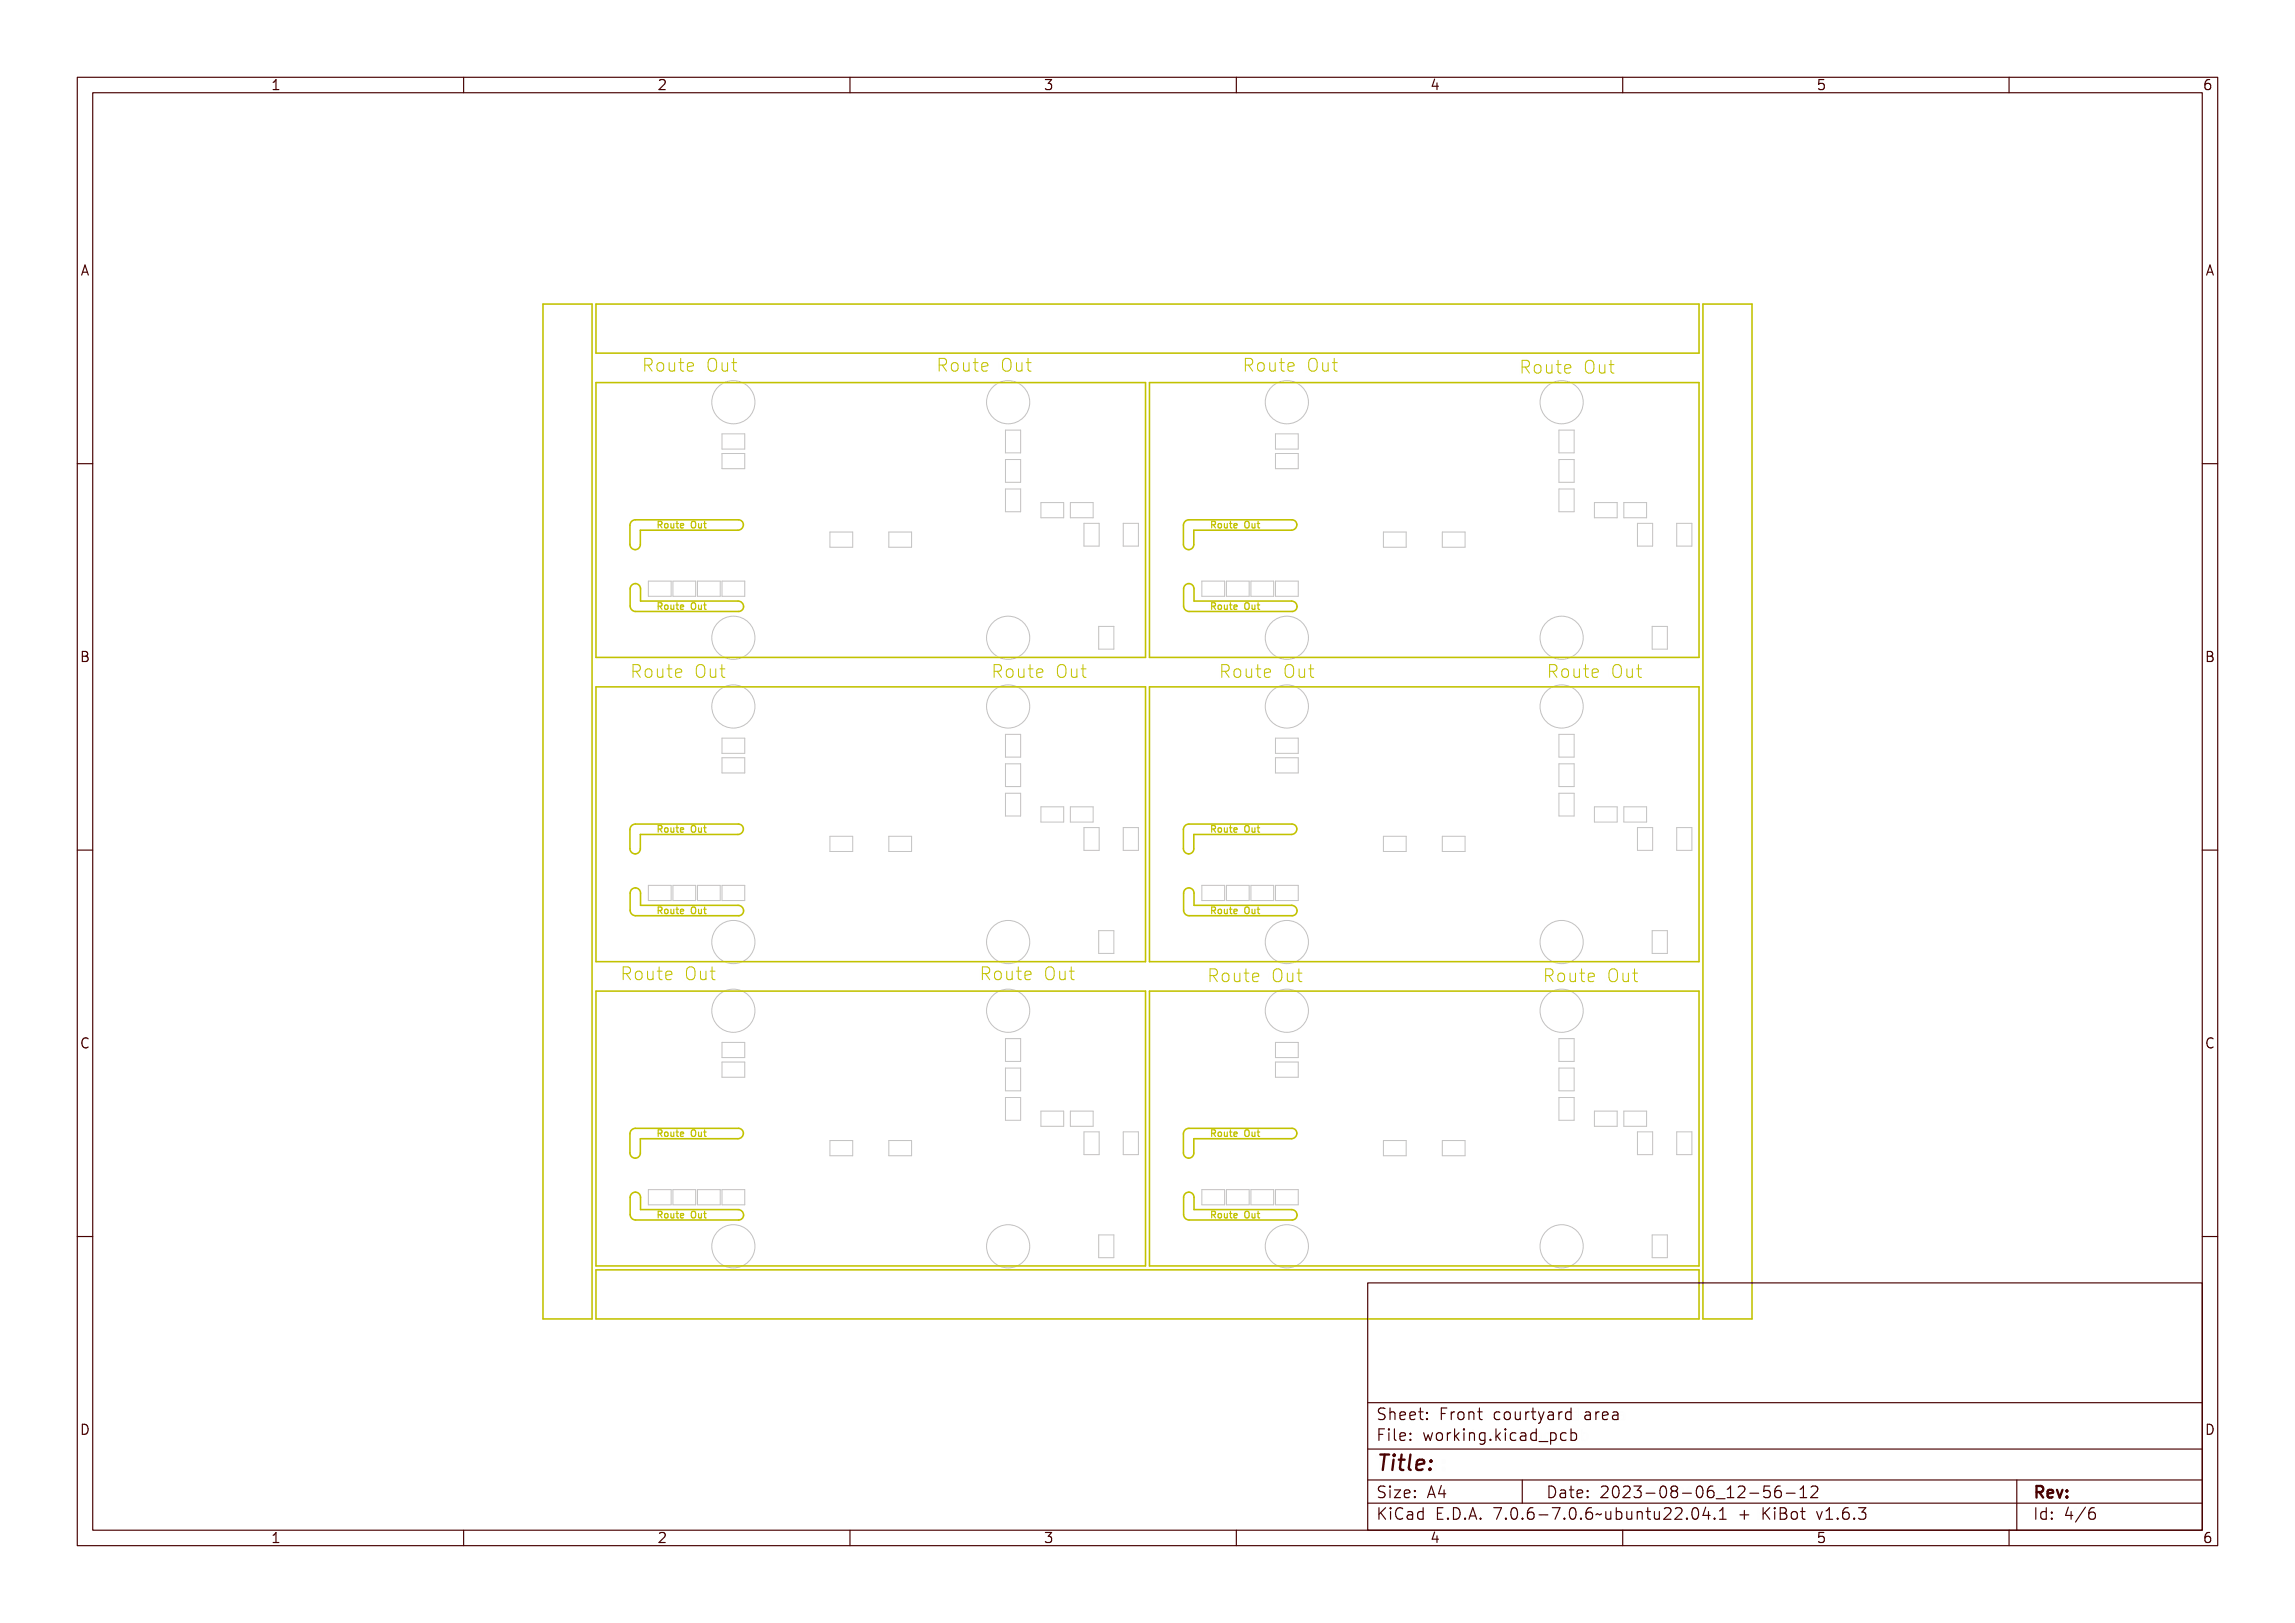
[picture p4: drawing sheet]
<svg xmlns="http://www.w3.org/2000/svg" width="297mm" height="210mm" viewBox="0 0 297 210" stroke-linecap="round" stroke-linejoin="round" font-family="sans-serif">
<defs><g id="words">
<text font-size="2.7" fill="#480000" x="178" y="190.3">Title:</text>
<g font-size="2.2" fill="#c2c200">
<text x="83" y="48.2">Route Out</text>
<text x="121.1" y="48.2">Route Out</text>
<text x="160.7" y="48.2">Route Out</text>
<text x="196.5" y="48.5">Route Out</text>
<text x="81.4" y="87.9">Route Out</text>
<text x="128.2" y="87.9">Route Out</text>
<text x="157.6" y="87.9">Route Out</text>
<text x="200.1" y="87.9">Route Out</text>
<text x="80.2" y="127">Route Out</text>
<text x="126.7" y="127">Route Out</text>
<text x="156.1" y="127.2">Route Out</text>
<text x="199.6" y="127.2">Route Out</text>
</g>
<g font-size="2" fill="#480000">
<text x="178" y="183.7">Sheet: Front courtyard area</text>
<text x="178" y="186.5">File: working.kicad_pcb</text>
<text x="178" y="193.9">Size: A4</text>
<text x="178" y="196.6">KiCad E.D.A. 7.0.6-7.0.6~ubuntu22.04.1 + KiBot v1.6.3</text>
<text x="200" y="193.9">Date: 2023-08-06_12-56-12</text>
<text x="263" y="196.6">Id: 4/6</text>
<text x="263" y="193.9">Rev:</text>
</g>
<g font-size="1.7" fill="#480000">
<text x="35" y="11.7">1</text>
<text x="85" y="11.7">2</text>
<text x="135" y="11.7">3</text>
<text x="185" y="11.7">4</text>
<text x="235" y="11.7">5</text>
<text x="285" y="11.7">6</text>
<text x="10.5" y="35.7">A</text>
<text x="285.5" y="35.7">A</text>
<text x="10.5" y="85.6">B</text>
<text x="285.5" y="85.6">B</text>
<text x="10.5" y="135.7">C</text>
<text x="285.5" y="135.7">C</text>
<text x="10.5" y="185.6">D</text>
<text x="285.5" y="185.6">D</text>
<text x="35" y="199.7">1</text>
<text x="85" y="199.7">2</text>
<text x="135" y="199.7">3</text>
<text x="185" y="199.7">4</text>
<text x="235" y="199.7">5</text>
<text x="285" y="199.7">6</text>
</g>
<g font-size="1.2" fill="#c2c200">
<text x="84.9" y="68.4">Route Out</text>
<text x="156.5" y="68.4">Route Out</text>
<text x="84.9" y="79">Route Out</text>
<text x="156.5" y="79">Route Out</text>
<text x="84.9" y="107.8">Route Out</text>
<text x="156.5" y="107.8">Route Out</text>
<text x="84.9" y="118.3">Route Out</text>
<text x="156.5" y="118.3">Route Out</text>
<text x="84.9" y="147.2">Route Out</text>
<text x="156.5" y="147.2">Route Out</text>
<text x="84.9" y="157.7">Route Out</text>
<text x="156.5" y="157.7">Route Out</text>
</g>
</g></defs>
<g fill="none" stroke="#c2c2c2" stroke-width=".13">
<path d="M93.4 56.1h3v2h-3zM93.4 58.7h3v1.9h-3zM130.1 55.7h2v2.9h-2zM130.1 59.5h2v2.9h-2zM165.1 56.1h2.9v2h-2.9zM165.1 58.7h2.9v1.9h-2.9zM201.7 55.7h2v2.9h-2zM201.7 59.5h2v2.9h-2zM83.9 75.2h3v2h-3zM87.1 75.2h2.9v2h-2.9zM90.3 75.2h2.9v2h-2.9zM93.4 75.2h3v2h-3z"/>
<path d="M107.4 68.8h3v2h-3zM115 68.8h3v2h-3zM130.1 63.3h2v2.9h-2zM134.7 65h3v2h-3zM138.5 65h3v2h-3zM140.3 67.7h1.9v3h-1.9zM145.4 67.7h1.9v3h-1.9zM155.5 75.2h3v2h-3zM158.7 75.2h3v2h-3zM161.9 75.2h2.9v2h-2.9zM165.1 75.2h2.9v2h-2.9zM179 68.8h3v2h-3z"/>
<path d="M186.7 68.8h2.9v2h-2.9zM201.7 63.3h2v2.9h-2zM206.3 65h3v2h-3zM210.1 65h3v2h-3zM211.9 67.7h2v3h-2zM217 67.7h2v3h-2zM93.4 95.5h3v2h-3zM93.4 98.1h3v1.9h-3zM130.1 95h2v3h-2zM130.1 98.8h2v3h-2zM142.2 81.1h1.9v2.9h-1.9zM165.1 95.5h2.9v2h-2.9z"/>
<path d="M165.1 98.1h2.9v1.9h-2.9zM201.7 95h2v3h-2zM201.7 98.8h2v3h-2zM213.8 81.1h2v2.9h-2zM83.9 114.6h3v1.9h-3zM87.1 114.6h2.9v1.9h-2.9zM90.3 114.6h2.9v1.9h-2.9zM93.4 114.6h3v1.9h-3zM107.4 108.2h3v2h-3zM115 108.2h3v2h-3zM130.1 102.6h2v3h-2zM134.7 104.4h3v2h-3z"/>
<path d="M138.5 104.4h3v2h-3zM140.3 107.1h1.9v2.9h-1.9zM145.4 107.1h1.9v2.9h-1.9zM155.5 114.6h3v1.9h-3zM158.7 114.6h3v1.9h-3zM161.9 114.6h2.9v1.9h-2.9zM165.1 114.6h2.9v1.9h-2.9zM179 108.2h3v2h-3zM186.7 108.2h2.9v2h-2.9zM201.7 102.6h2v3h-2zM206.3 104.4h3v2h-3zM210.1 104.4h3v2h-3z"/>
<path d="M211.9 107.1h2v2.9h-2zM217 107.1h2v2.9h-2zM93.4 134.9h3v1.9h-3zM93.4 137.4h3v2h-3zM130.1 134.4h2v2.9h-2zM130.1 138.2h2v2.9h-2zM142.2 120.4h1.9v3h-1.9zM165.1 134.9h2.9v1.9h-2.9zM165.1 137.4h2.9v2h-2.9zM201.7 134.4h2v2.9h-2zM201.7 138.2h2v2.9h-2zM213.8 120.4h2v3h-2z"/>
<path d="M83.9 153.9h3v2h-3zM87.1 153.9h2.9v2h-2.9zM90.3 153.9h2.9v2h-2.9zM93.4 153.9h3v2h-3zM107.4 147.6h3v1.9h-3zM115 147.6h3v1.9h-3zM130.1 142h2v3h-2zM134.7 143.8h3v1.9h-3zM138.5 143.8h3v1.9h-3zM140.3 146.5h1.9v2.9h-1.9zM142.2 159.8h1.9v2.9h-1.9zM145.4 146.5h1.9v2.9h-1.9z"/>
<path d="M155.5 153.9h3v2h-3zM158.7 153.9h3v2h-3zM161.9 153.9h2.9v2h-2.9zM165.1 153.9h2.9v2h-2.9zM179 147.6h3v1.9h-3zM186.7 147.6h2.9v1.9h-2.9zM201.7 142h2v3h-2zM206.3 143.8h3v1.9h-3zM210.1 143.8h3v1.9h-3zM211.9 146.5h2v2.9h-2zM213.8 159.8h2v2.9h-2zM217 146.5h2v2.9h-2z"/>
<circle cx="94.9" cy="52" r="2.79"/>
<circle cx="130.5" cy="52" r="2.79"/>
<circle cx="166.5" cy="52" r="2.79"/>
<circle cx="202.1" cy="52" r="2.79"/>
<circle cx="94.9" cy="91.4" r="2.79"/>
<circle cx="94.9" cy="82.5" r="2.79"/>
<circle cx="130.5" cy="91.4" r="2.79"/>
<circle cx="130.5" cy="82.5" r="2.79"/>
<circle cx="166.5" cy="91.4" r="2.79"/>
<circle cx="166.5" cy="82.5" r="2.79"/>
<circle cx="202.1" cy="91.4" r="2.79"/>
<circle cx="202.1" cy="82.5" r="2.79"/>
<circle cx="94.9" cy="121.9" r="2.79"/>
<circle cx="94.9" cy="130.8" r="2.79"/>
<circle cx="130.5" cy="121.9" r="2.79"/>
<circle cx="130.5" cy="130.8" r="2.79"/>
<circle cx="166.5" cy="121.9" r="2.79"/>
<circle cx="166.5" cy="130.8" r="2.79"/>
<circle cx="202.1" cy="121.9" r="2.79"/>
<circle cx="202.1" cy="130.8" r="2.79"/>
<circle cx="94.9" cy="161.3" r="2.79"/>
<circle cx="130.5" cy="161.3" r="2.79"/>
<circle cx="166.5" cy="161.3" r="2.79"/>
<circle cx="202.1" cy="161.3" r="2.79"/>
</g>
<g fill="none" stroke="#c2c200" stroke-width=".2">
<path d="M70.3 39.3h6.3v131.4h-6.3zM77.1 39.3h142.8v6.4h-142.8zM220.4 39.3h6.3v131.4h-6.3zM77.1 49.5h71.1v35.6h-71.1zM148.8 49.5h71.1v35.6h-71.1zM81.7 67.5l.5-.2h13.4a.67 .67 0 0 1 .6 .7 .67 .67 0 0 1-.7 .6h-12.6v1.9a.67 .67 0 0 1-.7 .6 .67 .67 0 0 1-.7-.7v-2.4zM81.7 75.7a.67 .67 0 0 1 .8-.1 .67 .67 0 0 1 .4 .6v1.6h12.6a.67 .67 0 0 1 .7 .6 .67 .67 0 0 1-.6 .7h-13.3a.71 .71 0 0 1-.8-.7v-2.2zM153.4 67.5l.5-.2h13.3a.67 .67 0 0 1 .6 .7 .67 .67 0 0 1-.7 .6h-12.6v1.9a.67 .67 0 0 1-.7 .6 .67 .67 0 0 1-.7-.7v-2.4zM153.4 75.7a.67 .67 0 0 1 .7-.1 .67 .67 0 0 1 .4 .6v1.6h12.6a.67 .67 0 0 1 .8 .6 .67 .67 0 0 1-.7 .7h-13.3a.71 .71 0 0 1-.7-.7v-2.2zM77.1 88.9h71.1v35.5h-71.1zM148.8 88.9h71.1v35.5h-71.1zM81.7 106.8l.5-.2h13.4a.67 .67 0 0 1 .6 .7 .67 .67 0 0 1-.7 .7h-12.6v1.8a.67 .67 0 0 1-.7 .7 .67 .67 0 0 1-.7-.7v-2.5z"/>
<path d="M81.7 115.1a.67 .67 0 0 1 .8-.2 .67 .67 0 0 1 .4 .7v1.5h12.6a.67 .67 0 0 1 .7 .7 .67 .67 0 0 1-.6 .7h-13.3a.71 .71 0 0 1-.8-.7v-2.2zM153.4 106.8l.5-.2h13.3a.67 .67 0 0 1 .6 .7 .67 .67 0 0 1-.7 .7h-12.6v1.8a.67 .67 0 0 1-.7 .7 .67 .67 0 0 1-.7-.7v-2.5zM153.4 115.1a.67 .67 0 0 1 .7-.2 .67 .67 0 0 1 .4 .7v1.5h12.6a.67 .67 0 0 1 .8 .7 .67 .67 0 0 1-.7 .7h-13.3a.71 .71 0 0 1-.7-.7v-2.2zM77.1 128.2h71.1v35.6h-71.1zM148.8 128.2h71.1v35.6h-71.1zM81.7 146.2l.5-.2h13.4a.67 .67 0 0 1 .6 .7 .67 .67 0 0 1-.7 .6h-12.6v1.9a.67 .67 0 0 1-.7 .7 .67 .67 0 0 1-.7-.7v-2.5zM81.7 154.5a.67 .67 0 0 1 .8-.2 .67 .67 0 0 1 .4 .6v1.6h12.6a.67 .67 0 0 1 .7 .6 .67 .67 0 0 1-.6 .8h-13.3a.71 .71 0 0 1-.8-.7v-2.3zM153.4 146.2l.5-.2h13.3a.67 .67 0 0 1 .6 .7 .67 .67 0 0 1-.7 .6h-12.6v1.9a.67 .67 0 0 1-.7 .7 .67 .67 0 0 1-.7-.7v-2.5zM153.4 154.5a.67 .67 0 0 1 .7-.2 .67 .67 0 0 1 .4 .6v1.6h12.6a.67 .67 0 0 1 .8 .6 .67 .67 0 0 1-.7 .8h-13.3a.71 .71 0 0 1-.7-.7v-2.3zM77.1 164.3h142.8v6.4h-142.8z"/>
</g>
<g fill="none" stroke="#c2c200" stroke-width=".15">
<path d="M85 78.1h.2a.23 .23 0 0 1 .3 .2 .23 .23 0 0 1-.2 .3l.3 .4h-.2l-.2-.4h-.1v.4h-.1zM85 67.6h.2a.23 .23 0 0 1 .3 .2 .23 .23 0 0 1-.2 .2l.3 .4h-.2l-.2-.3h-.1v.3h-.1zM85.1 78.2h.1a.15 .15 0 0 1 .2 .2 .15 .15 0 0 1-.2 .1h-.1zM85.1 67.7h.1a.15 .15 0 0 1 .2 .1 .15 .15 0 0 1-.2 .2h-.1zM85.7 78.4a.3 .3 0 0 1 .5 .3 .3 .3 0 0 1-.5 .2l-.1-.2zM85.7 67.9a.3 .3 0 0 1 .5 .2 .3 .3 0 0 1-.5 .3l-.1-.3zM85.8 78.5v-.1a.21 .21 0 0 1 .3 .3 .21 .21 0 0 1-.3 .1zM85.8 67.9a.21 .21 0 0 1 .3 .2 .21 .21 0 0 1-.3 .2zM86.4 78.3h.1v.5l.1 .1 .1-.1v-.5h.1v.7h-.1v-.1a.2 .2 0 0 1-.2 .1 .2 .2 0 0 1-.1-.3zM86.4 67.8h.1v.5l.1 .1 .1-.2v-.4h.1v.6h-.1v-.1a.2 .2 0 0 1-.2 .1 .2 .2 0 0 1-.1-.2zM87.2 78.2h.1v.1h.2v.1h-.2v.4l.2 .1v.1l-.3-.1v-.5h-.2v-.1h.2zM87.2 67.6h.1v.2h.2v.1h-.2v.4h.2v.1l-.3-.1v-.4h-.2v-.1h.2z"/>
<path d="M87.8 78.4l.3-.1 .2 .3-.5 .1a.24 .24 0 0 0 .2 .2 .24 .24 0 0 0 .2-.1 .31 .31 0 0 1-.4 .1 .31 .31 0 0 1 0-.5zM87.8 67.9l.3-.1 .2 .3h-.5a.24 .24 0 0 0 .2 .3 .24 .24 0 0 0 .2-.1 .31 .31 0 0 1-.4 .1 .31 .31 0 0 1 0-.5zM87.9 78.5l.2-.1 .1 .2h-.4zM87.9 67.9h.2l.1 .2h-.4zM89.2 78.2a.26 .26 0 0 1 .2-.1 .26 .26 0 0 1 .2 .3v.3a.26 .26 0 0 1-.2 .3 .26 .26 0 0 1-.3-.3zM89.2 67.7a.26 .26 0 0 1 .2-.1 .26 .26 0 0 1 .2 .2v.4a.26 .26 0 0 1-.2 .2 .26 .26 0 0 1-.3-.2zM89.3 78.2a.35 .35 0 0 1 .3 .3 .35 .35 0 0 1-.2 .4l-.2-.2zM89.3 67.7a.35 .35 0 0 1 .3 .3 .35 .35 0 0 1-.2 .4l-.2-.2zM89.8 78.3h.1v.5l.2 .1 .1-.1v-.5h.1v.7h-.1v-.1a.2 .2 0 0 1-.2 .1 .2 .2 0 0 1-.2-.3zM89.8 67.8h.1v.5l.2 .1 .1-.2v-.4h.1v.6h-.1v-.1a.2 .2 0 0 1-.2 .1 .2 .2 0 0 1-.2-.2zM90.7 78.2h.1v.1h.2v.1h-.2v.4l.2 .1v.1l-.3-.1v-.5h-.2v-.1h.2zM90.7 67.6h.1v.2h.2v.1h-.2v.4h.2v.1l-.3-.1v-.4h-.2v-.1h.2z"/>
<path d="M156.6 67.6h.2a.23 .23 0 0 1 .3 .2 .23 .23 0 0 1-.2 .2l.3 .4h-.1l-.3-.3h-.1v.3h-.1zM156.6 78.1h.2a.23 .23 0 0 1 .3 .2 .23 .23 0 0 1-.2 .3l.3 .4h-.1l-.3-.4h-.1v.4h-.1zM156.7 67.7h.1a.15 .15 0 0 1 .2 .1 .15 .15 0 0 1-.2 .2h-.1zM156.7 78.2h.1a.15 .15 0 0 1 .2 .2 .15 .15 0 0 1-.2 .1h-.1zM157.3 67.9a.3 .3 0 0 1 .5 .2 .3 .3 0 0 1-.5 .3v-.3zM157.3 78.4a.3 .3 0 0 1 .5 .3 .3 .3 0 0 1-.5 .2v-.2zM157.4 67.9h.1a.21 .21 0 0 1 .2 .2 .21 .21 0 0 1-.3 .2zM157.4 78.5l.1-.1a.21 .21 0 0 1 .2 .3 .21 .21 0 0 1-.3 .1zM158 67.8h.1v.5l.1 .1 .2-.2v-.4h.1v.6h-.1v-.1a.2 .2 0 0 1-.3 .1 .2 .2 0 0 1-.1-.2zM158 78.3h.1v.5l.1 .1 .2-.1v-.5h.1v.7h-.1v-.1a.2 .2 0 0 1-.3 .1 .2 .2 0 0 1-.1-.3zM158.8 67.6h.1v.2h.3v.1h-.3v.4h.3v.1l-.4-.1v-.4h-.1v-.1h.1zM158.8 78.2h.1v.1h.3v.1h-.3v.4l.3 .1v.1l-.4-.1v-.5h-.1v-.1h.1z"/>
<path d="M159.4 67.9l.3-.1 .2 .3h-.5a.24 .24 0 0 0 .2 .3 .24 .24 0 0 0 .3-.1 .31 .31 0 0 1-.5 .1 .31 .31 0 0 1 0-.5zM159.4 78.4l.3-.1 .2 .3-.5 .1a.24 .24 0 0 0 .2 .2 .24 .24 0 0 0 .3-.1 .31 .31 0 0 1-.5 .1 .31 .31 0 0 1 0-.5zM159.5 67.9h.2l.1 .2h-.3zM159.5 78.5l.2-.1 .1 .2h-.3zM160.8 67.7a.26 .26 0 0 1 .3-.1 .26 .26 0 0 1 .2 .2v.4a.26 .26 0 0 1-.3 .2 .26 .26 0 0 1-.3-.2zM160.8 78.2a.26 .26 0 0 1 .3-.1 .26 .26 0 0 1 .2 .3v.3a.26 .26 0 0 1-.3 .3 .26 .26 0 0 1-.3-.3zM160.9 67.7a.35 .35 0 0 1 .3 .3 .35 .35 0 0 1-.2 .4l-.2-.2zM160.9 78.2a.35 .35 0 0 1 .3 .3 .35 .35 0 0 1-.2 .4l-.2-.2zM161.5 67.8h.1v.5l.1 .1 .1-.2v-.4h.1v.6h-.1v-.1a.2 .2 0 0 1-.2 .1 .2 .2 0 0 1-.1-.2zM161.5 78.3h.1v.5l.1 .1 .1-.1v-.5h.1v.7h-.1v-.1a.2 .2 0 0 1-.2 .1 .2 .2 0 0 1-.1-.3zM162.3 67.6h.1v.2h.2v.1h-.2v.4h.2v.1l-.3-.1v-.4h-.2v-.1h.2zM162.3 78.2h.1v.1h.2v.1h-.2v.4l.2 .1v.1l-.3-.1v-.5h-.2v-.1h.2z"/>
<path d="M85 117.5h.2a.23 .23 0 0 1 .3 .2 .23 .23 0 0 1-.2 .2l.3 .4h-.2l-.2-.3h-.1v.3h-.1zM85 107h.2a.23 .23 0 0 1 .3 .1 .23 .23 0 0 1-.2 .3l.3 .4h-.2l-.2-.4h-.1v.4h-.1zM85.1 117.6h.1a.15 .15 0 0 1 .2 .1 .15 .15 0 0 1-.2 .2h-.1zM85.1 107.1h.1a.15 .15 0 0 1 .2 .1 .15 .15 0 0 1-.2 .2h-.1zM85.7 117.8a.3 .3 0 0 1 .5 .2 .3 .3 0 0 1-.5 .3l-.1-.3zM85.7 107.2a.3 .3 0 0 1 .5 .3 .3 .3 0 0 1-.5 .2l-.1-.2zM85.8 117.8a.21 .21 0 0 1 .3 .2 .21 .21 0 0 1-.3 .2zM85.8 107.3a.21 .21 0 0 1 .3 .2 .21 .21 0 0 1-.3 .2zM86.4 117.7h.1v.5l.1 .1 .1-.1v-.5h.1v.6h-.1v-.1a.2 .2 0 0 1-.2 .1 .2 .2 0 0 1-.1-.2zM86.4 107.2h.1v.4l.1 .1 .1-.1v-.4h.1v.6h-.1v-.1a.2 .2 0 0 1-.2 .1 .2 .2 0 0 1-.1-.2zM87.2 117.5h.1v.2h.2v.1h-.2v.4l.2 .1-.3-.1v-.4h-.2v-.1h.2zM87.2 107h.1v.2h.2h-.2v.4l.2 .1v.1l-.3-.1v-.5h-.2h.2z"/>
<path d="M87.8 117.8l.3-.1 .2 .3h-.5a.24 .24 0 0 0 .2 .3 .24 .24 0 0 0 .2-.1 .31 .31 0 0 1-.4 .1 .31 .31 0 0 1 0-.5zM87.8 107.2h.3l.2 .3h-.5a.24 .24 0 0 0 .2 .2 .24 .24 0 0 0 .2 0 .31 .31 0 0 1-.4 0 .31 .31 0 0 1 0-.5zM87.9 117.8h.2l.1 .2h-.4zM87.9 107.3h.2l.1 .1h-.4zM89.2 117.6a.26 .26 0 0 1 .2-.1 .26 .26 0 0 1 .2 .2v.4a.26 .26 0 0 1-.2 .3 .26 .26 0 0 1-.3-.3zM89.2 107.1a.26 .26 0 0 1 .2-.1 .26 .26 0 0 1 .2 .2v.4a.26 .26 0 0 1-.2 .2 .26 .26 0 0 1-.3-.2zM89.3 117.6a.35 .35 0 0 1 .3 .3 .35 .35 0 0 1-.2 .4l-.2-.2zM89.3 107.1a.35 .35 0 0 1 .3 .3 .35 .35 0 0 1-.2 .3l-.2-.2zM89.8 117.7h.1v.5l.2 .1 .1-.1v-.5h.1v.6h-.1v-.1a.2 .2 0 0 1-.2 .1 .2 .2 0 0 1-.2-.2zM89.8 107.2h.1v.4l.2 .1 .1-.1v-.4h.1v.6h-.1v-.1a.2 .2 0 0 1-.2 .1 .2 .2 0 0 1-.2-.2zM90.7 117.5h.1v.2h.2v.1h-.2v.4l.2 .1-.3-.1v-.4h-.2v-.1h.2zM90.7 107h.1v.2h.2h-.2v.4l.2 .1v.1l-.3-.1v-.5h-.2h.2z"/>
<path d="M156.6 107h.2a.23 .23 0 0 1 .3 .1 .23 .23 0 0 1-.2 .3l.3 .4h-.1l-.3-.4h-.1v.4h-.1zM156.6 117.5h.2a.23 .23 0 0 1 .3 .2 .23 .23 0 0 1-.2 .2l.3 .4h-.1l-.3-.3h-.1v.3h-.1zM156.7 107.1h.1a.15 .15 0 0 1 .2 .1 .15 .15 0 0 1-.2 .2h-.1zM156.7 117.6h.1a.15 .15 0 0 1 .2 .1 .15 .15 0 0 1-.2 .2h-.1zM157.3 107.2a.3 .3 0 0 1 .5 .3 .3 .3 0 0 1-.5 .2v-.2zM157.3 117.8a.3 .3 0 0 1 .5 .2 .3 .3 0 0 1-.5 .3v-.3zM157.4 107.3h.1a.21 .21 0 0 1 .2 .2 .21 .21 0 0 1-.3 .2zM157.4 117.8h.1a.21 .21 0 0 1 .2 .2 .21 .21 0 0 1-.3 .2zM158 107.2h.1v.4l.1 .1 .2-.1v-.4h.1v.6h-.1v-.1a.2 .2 0 0 1-.3 .1 .2 .2 0 0 1-.1-.2zM158 117.7h.1v.5l.1 .1 .2-.1v-.5h.1v.6h-.1v-.1a.2 .2 0 0 1-.3 .1 .2 .2 0 0 1-.1-.2zM158.8 107h.1v.2h.3h-.3v.4l.3 .1v.1l-.4-.1v-.5h-.1h.1zM158.8 117.5h.1v.2h.3v.1h-.3v.4l.3 .1-.4-.1v-.4h-.1v-.1h.1z"/>
<path d="M159.4 107.2h.3l.2 .3h-.5a.24 .24 0 0 0 .2 .2 .24 .24 0 0 0 .3 0 .31 .31 0 0 1-.5 0 .31 .31 0 0 1 0-.5zM159.4 117.8l.3-.1 .2 .3h-.5a.24 .24 0 0 0 .2 .3 .24 .24 0 0 0 .3-.1 .31 .31 0 0 1-.5 .1 .31 .31 0 0 1 0-.5zM159.5 107.3h.2l.1 .1h-.3zM159.5 117.8h.2l.1 .2h-.3zM160.8 107.1a.26 .26 0 0 1 .3-.1 .26 .26 0 0 1 .2 .2v.4a.26 .26 0 0 1-.3 .2 .26 .26 0 0 1-.3-.2zM160.8 117.6a.26 .26 0 0 1 .3-.1 .26 .26 0 0 1 .2 .2v.4a.26 .26 0 0 1-.3 .3 .26 .26 0 0 1-.3-.3zM160.9 107.1a.35 .35 0 0 1 .3 .3 .35 .35 0 0 1-.2 .3l-.2-.2zM160.9 117.6a.35 .35 0 0 1 .3 .3 .35 .35 0 0 1-.2 .4l-.2-.2zM161.5 107.2h.1v.4l.1 .1 .1-.1v-.4h.1v.6h-.1v-.1a.2 .2 0 0 1-.2 .1 .2 .2 0 0 1-.1-.2zM161.5 117.7h.1v.5l.1 .1 .1-.1v-.5h.1v.6h-.1v-.1a.2 .2 0 0 1-.2 .1 .2 .2 0 0 1-.1-.2zM162.3 107h.1v.2h.2h-.2v.4l.2 .1v.1l-.3-.1v-.5h-.2h.2zM162.3 117.5h.1v.2h.2v.1h-.2v.4l.2 .1-.3-.1v-.4h-.2v-.1h.2z"/>
<path d="M85 156.9h.2a.23 .23 0 0 1 .3 .1 .23 .23 0 0 1-.2 .3l.3 .4h-.2l-.2-.3h-.1v.3h-.1zM85 146.3h.2a.23 .23 0 0 1 .3 .2 .23 .23 0 0 1-.2 .3l.3 .4h-.2l-.2-.4h-.1v.4h-.1zM85.1 157h.1a.15 .15 0 0 1 .2 .1 .15 .15 0 0 1-.2 .2h-.1zM85.1 146.4h.1a.15 .15 0 0 1 .2 .2 .15 .15 0 0 1-.2 .1h-.1zM85.7 157.2a.3 .3 0 0 1 .5 .2 .3 .3 0 0 1-.5 .2l-.1-.2zM85.7 146.6a.3 .3 0 0 1 .5 .3 .3 .3 0 0 1-.5 .2l-.1-.2zM85.8 157.2a.21 .21 0 0 1 .3 .2 .21 .21 0 0 1-.3 .2zM85.8 146.7v-.1a.21 .21 0 0 1 .3 .3 .21 .21 0 0 1-.3 .1zM86.4 157.1h.1v.4l.1 .1 .1-.1v-.4h.1v.6h-.1v-.1a.2 .2 0 0 1-.2 .1 .2 .2 0 0 1-.1-.2zM86.4 146.5h.1v.5l.1 .1 .1-.1v-.5h.1v.7h-.1v-.1a.2 .2 0 0 1-.2 .1 .2 .2 0 0 1-.1-.3zM87.2 156.9h.1v.2h.2v.1h-.2v.4h.2v.1l-.3-.1v-.4h-.2v-.1h.2zM87.2 146.4h.1v.1h.2v.1h-.2v.4l.2 .1v.1l-.3-.1v-.5h-.2v-.1h.2z"/>
<path d="M87.8 157.2l.3-.1 .2 .3h-.5a.24 .24 0 0 0 .2 .2 .24 .24 0 0 0 .2 0 .31 .31 0 0 1-.4 0 .31 .31 0 0 1 0-.4zM87.8 146.6l.3-.1 .2 .3-.5 .1a.24 .24 0 0 0 .2 .2 .24 .24 0 0 0 .2-.1 .31 .31 0 0 1-.4 .1 .31 .31 0 0 1 0-.5zM87.9 157.2h.2l.1 .1h-.4zM87.9 146.7l.2-.1 .1 .2h-.4zM89.2 157a.26 .26 0 0 1 .2-.1 .26 .26 0 0 1 .2 .2v.4a.26 .26 0 0 1-.2 .2 .26 .26 0 0 1-.3-.2zM89.2 146.4a.26 .26 0 0 1 .2-.1 .26 .26 0 0 1 .2 .3v.3a.26 .26 0 0 1-.2 .3 .26 .26 0 0 1-.3-.3zM89.3 157a.35 .35 0 0 1 .3 .3 .35 .35 0 0 1-.2 .3l-.2-.2zM89.3 146.4a.35 .35 0 0 1 .3 .3 .35 .35 0 0 1-.2 .4l-.2-.2zM89.8 157.1h.1v.4l.2 .1 .1-.1v-.4h.1v.6h-.1v-.1a.2 .2 0 0 1-.2 .1 .2 .2 0 0 1-.2-.2zM89.8 146.5h.1v.5l.2 .1 .1-.1v-.5h.1v.7h-.1v-.1a.2 .2 0 0 1-.2 .1 .2 .2 0 0 1-.2-.3zM90.7 156.9h.1v.2h.2v.1h-.2v.4h.2v.1l-.3-.1v-.4h-.2v-.1h.2zM90.7 146.4h.1v.1h.2v.1h-.2v.4l.2 .1v.1l-.3-.1v-.5h-.2v-.1h.2z"/>
<path d="M156.6 156.9h.2a.23 .23 0 0 1 .3 .1 .23 .23 0 0 1-.2 .3l.3 .4h-.1l-.3-.3h-.1v.3h-.1zM156.6 146.3h.2a.23 .23 0 0 1 .3 .2 .23 .23 0 0 1-.2 .3l.3 .4h-.1l-.3-.4h-.1v.4h-.1zM156.7 157h.1a.15 .15 0 0 1 .2 .1 .15 .15 0 0 1-.2 .2h-.1zM156.7 146.4h.1a.15 .15 0 0 1 .2 .2 .15 .15 0 0 1-.2 .1h-.1zM157.3 157.2a.3 .3 0 0 1 .5 .2 .3 .3 0 0 1-.5 .2v-.2zM157.3 146.6a.3 .3 0 0 1 .5 .3 .3 .3 0 0 1-.5 .2v-.2zM157.4 157.2h.1a.21 .21 0 0 1 .2 .2 .21 .21 0 0 1-.3 .2zM157.4 146.7l.1-.1a.21 .21 0 0 1 .2 .3 .21 .21 0 0 1-.3 .1zM158 157.1h.1v.4l.1 .1 .2-.1v-.4h.1v.6h-.1v-.1a.2 .2 0 0 1-.3 .1 .2 .2 0 0 1-.1-.2zM158 146.5h.1v.5l.1 .1 .2-.1v-.5h.1v.7h-.1v-.1a.2 .2 0 0 1-.3 .1 .2 .2 0 0 1-.1-.3zM158.8 156.9h.1v.2h.3v.1h-.3v.4h.3v.1l-.4-.1v-.4h-.1v-.1h.1zM158.8 146.4h.1v.1h.3v.1h-.3v.4l.3 .1v.1l-.4-.1v-.5h-.1v-.1h.1z"/>
<path d="M159.4 157.2l.3-.1 .2 .3h-.5a.24 .24 0 0 0 .2 .2 .24 .24 0 0 0 .3 0 .31 .31 0 0 1-.5 0 .31 .31 0 0 1 0-.4zM159.4 146.6l.3-.1 .2 .3-.5 .1a.24 .24 0 0 0 .2 .2 .24 .24 0 0 0 .3-.1 .31 .31 0 0 1-.5 .1 .31 .31 0 0 1 0-.5zM159.5 157.2h.2l.1 .1h-.3zM159.5 146.7l.2-.1 .1 .2h-.3zM160.8 157a.26 .26 0 0 1 .3-.1 .26 .26 0 0 1 .2 .2v.4a.26 .26 0 0 1-.3 .2 .26 .26 0 0 1-.3-.2zM160.8 146.4a.26 .26 0 0 1 .3-.1 .26 .26 0 0 1 .2 .3v.3a.26 .26 0 0 1-.3 .3 .26 .26 0 0 1-.3-.3zM160.9 157a.35 .35 0 0 1 .3 .3 .35 .35 0 0 1-.2 .3l-.2-.2zM160.9 146.4a.35 .35 0 0 1 .3 .3 .35 .35 0 0 1-.2 .4l-.2-.2zM161.5 157.1h.1v.4l.1 .1 .1-.1v-.4h.1v.6h-.1v-.1a.2 .2 0 0 1-.2 .1 .2 .2 0 0 1-.1-.2zM161.5 146.5h.1v.5l.1 .1 .1-.1v-.5h.1v.7h-.1v-.1a.2 .2 0 0 1-.2 .1 .2 .2 0 0 1-.1-.3zM162.3 156.9h.1v.2h.2v.1h-.2v.4h.2v.1l-.3-.1v-.4h-.2v-.1h.2zM162.3 146.4h.1v.1h.2v.1h-.2v.4l.2 .1v.1l-.3-.1v-.5h-.2v-.1h.2z"/>
</g>
<g fill="none" stroke="#c2c200" stroke-width=".13">
<path d="M83.1 46.6a.8 .8 0 0 1 1 .3 .4 .4 0 0 1-.3 .6l.2 .1 .3 .6h-.2l-.3-.5-.3-.1h-.2v.6h-.2zM83.3 46.8h.3a.29 .29 0 0 1 .3 .3 .29 .29 0 0 1-.3 .3h-.3zM84.6 47.2a.56 .56 0 0 1 .7-.1 .56 .56 0 0 1 .2 .7 .52 .52 0 0 1-.6 .5 .52 .52 0 0 1-.5-.7zM84.7 47.3a.28 .28 0 0 1 .3-.1 .28 .28 0 0 1 .2 .2 .4 .4 0 0 1 .1 .5 .4 .4 0 0 1-.5 .2 .62 .62 0 0 1-.1-.8zM85.8 47h.2v.9l.2 .2a.3 .3 0 0 0 .3-.1 .3 .3 0 0 0 .1-.3v-.7h.2v1.2h-.2v-.1a.39 .39 0 0 1-.5 .1 .39 .39 0 0 1-.3-.4zM87.4 46.7h.2v.3h.5v.2h-.5v.8l.1 .1h.4v.1a.45 .45 0 0 1-.7-.4v-.6h-.3v-.2h.3zM88.6 47.2a.53 .53 0 0 1 .6-.1 .53 .53 0 0 1 .3 .6h-.9a.46 .46 0 0 0 .3 .4 .46 .46 0 0 0 .5-.1v.2a.67 .67 0 0 1-.9-.1 .67 .67 0 0 1 .1-.9zM88.7 47.3l.1-.1a.31 .31 0 0 1 .5 .3h-.7zM91.3 46.7a.59 .59 0 0 1 .7 .1 .59 .59 0 0 1 .1 .6v.3a.53 .53 0 0 1-.5 .6 .53 .53 0 0 1-.5-.6v-.7zM91.5 46.8a.43 .43 0 0 1 .4 .2 .43 .43 0 0 1 0 .4v.2a.33 .33 0 0 1-.3 .5 .33 .33 0 0 1-.3-.5v-.6zM92.5 47h.2v.9l.1 .2a.3 .3 0 0 0 .3-.1 .3 .3 0 0 0 .1-.3v-.7h.2v1.2h-.2v-.1a.39 .39 0 0 1-.5 .1 .39 .39 0 0 1-.2-.4zM94 46.7h.2v.3h.5v.2h-.5l.1 .8 .1 .1h.3v.1a.45 .45 0 0 1-.7-.4v-.6h-.3v-.2h.3z"/>
<path d="M121.2 46.6a.8 .8 0 0 1 1 .3 .4 .4 0 0 1-.3 .6l.2 .1 .3 .6h-.2l-.3-.5-.3-.1h-.2v.6h-.2zM121.4 46.8h.3a.29 .29 0 0 1 .3 .3 .29 .29 0 0 1-.3 .3h-.3zM122.7 47.2a.56 .56 0 0 1 .7-.1 .56 .56 0 0 1 .2 .7 .52 .52 0 0 1-.6 .5 .52 .52 0 0 1-.5-.7zM122.8 47.3a.28 .28 0 0 1 .3-.1 .28 .28 0 0 1 .2 .2 .4 .4 0 0 1 .1 .5 .4 .4 0 0 1-.5 .2 .62 .62 0 0 1-.1-.8zM123.9 47h.2v.9l.2 .2a.3 .3 0 0 0 .3-.1 .3 .3 0 0 0 .1-.3v-.7h.2v1.2h-.2v-.1a.39 .39 0 0 1-.5 .1 .39 .39 0 0 1-.3-.4zM125.5 46.7h.2v.3h.5v.2h-.5v.8l.1 .1h.4v.1a.45 .45 0 0 1-.7-.4v-.6h-.3v-.2h.3zM126.7 47.2a.53 .53 0 0 1 .6-.1 .53 .53 0 0 1 .3 .6h-.9a.46 .46 0 0 0 .3 .4 .46 .46 0 0 0 .5-.1v.2a.67 .67 0 0 1-.9-.1 .67 .67 0 0 1 .1-.9zM126.8 47.3l.1-.1a.31 .31 0 0 1 .5 .3h-.7zM129.4 46.7a.59 .59 0 0 1 .7 .1 .59 .59 0 0 1 .1 .6v.3a.53 .53 0 0 1-.5 .6 .53 .53 0 0 1-.5-.6v-.7zM129.6 46.8a.43 .43 0 0 1 .4 .2 .43 .43 0 0 1 0 .4v.2a.33 .33 0 0 1-.3 .5 .33 .33 0 0 1-.3-.5v-.6zM130.6 47h.2v.9l.1 .2a.3 .3 0 0 0 .3-.1 .3 .3 0 0 0 .1-.3v-.7h.2v1.2h-.2v-.1a.39 .39 0 0 1-.5 .1 .39 .39 0 0 1-.2-.4zM132.1 46.7h.2v.3h.5v.2h-.5l.1 .8 .1 .1h.3v.1a.45 .45 0 0 1-.7-.4v-.6h-.3v-.2h.3z"/>
<path d="M160.8 46.6a.8 .8 0 0 1 1 .3 .4 .4 0 0 1-.3 .6l.2 .1 .3 .6h-.2l-.3-.5-.2-.1h-.2v.6h-.3zM161.1 46.8a.44 .44 0 0 1 .5 .2v.1a.26 .26 0 0 1-.3 .3h-.2zM162.3 47.2a.56 .56 0 0 1 .7-.1 .56 .56 0 0 1 .2 .7 .52 .52 0 0 1-.6 .5 .52 .52 0 0 1-.4-.7zM162.5 47.3a.28 .28 0 0 1 .3-.1 .28 .28 0 0 1 .2 .2 .4 .4 0 0 1 0 .5 .4 .4 0 0 1-.4 .2 .62 .62 0 0 1-.1-.8zM163.6 47h.2v.9l.1 .2a.3 .3 0 0 0 .3-.1 .3 .3 0 0 0 .1-.3v-.7h.2v1.2h-.2v-.1a.39 .39 0 0 1-.5 .1 .39 .39 0 0 1-.2-.4zM165.1 46.7h.2v.3h.5v.2h-.5v.8l.2 .1h.3v.1a.45 .45 0 0 1-.7-.4v-.6h-.3v-.2h.3zM166.3 47.2a.53 .53 0 0 1 .6-.1 .53 .53 0 0 1 .3 .6h-.9a.46 .46 0 0 0 .3 .4 .46 .46 0 0 0 .6-.1v.2a.67 .67 0 0 1-.9-.1 .67 .67 0 0 1 0-.9zM166.5 47.3l.1-.1a.31 .31 0 0 1 .4 .3h-.7zM169 46.7a.59 .59 0 0 1 .7 .1 .59 .59 0 0 1 .2 .6l-.1 .3a.53 .53 0 0 1-.5 .6 .53 .53 0 0 1-.5-.6v-.7zM169.2 46.8a.43 .43 0 0 1 .4 .2 .43 .43 0 0 1 0 .4v.2a.33 .33 0 0 1-.3 .5 .33 .33 0 0 1-.3-.5v-.6zM170.2 47h.2v.9l.1 .2a.3 .3 0 0 0 .3-.1 .3 .3 0 0 0 .1-.3v-.7h.2v1.2h-.2v-.1a.39 .39 0 0 1-.5 .1 .39 .39 0 0 1-.2-.4zM171.8 46.7h.2v.3h.4v.2h-.4v.8l.1 .1h.3v.1a.45 .45 0 0 1-.6-.4v-.6h-.3v-.2h.3z"/>
<path d="M196.7 46.9a.8 .8 0 0 1 .9 .2 .4 .4 0 0 1-.3 .6l.2 .2 .3 .6h-.2l-.3-.6-.2-.1h-.2v.7h-.2zM196.9 47.1a.44 .44 0 0 1 .5 .1v.1a.26 .26 0 0 1-.3 .3h-.2zM198.1 47.4a.56 .56 0 0 1 .7 0 .56 .56 0 0 1 .2 .7 .52 .52 0 0 1-.6 .4 .52 .52 0 0 1-.4-.6zM198.3 47.5a.28 .28 0 0 1 .3-.1 .28 .28 0 0 1 .2 .3 .4 .4 0 0 1 0 .5 .4 .4 0 0 1-.4 .1 .62 .62 0 0 1-.1-.8zM199.4 47.3h.2v.9l.1 .1a.3 .3 0 0 0 .3 0 .3 .3 0 0 0 .1-.3v-.7h.2v1.2h-.2v-.2a.39 .39 0 0 1-.5 .2 .39 .39 0 0 1-.2-.5zM201 46.9h.1v.4h.5v.1h-.5l.1 .8 .1 .1h.3v.2a.45 .45 0 0 1-.6-.4v-.7h-.4v-.1h.4zM202.1 47.4a.53 .53 0 0 1 .7-.1 .53 .53 0 0 1 .2 .6h-.8a.46 .46 0 0 0 .3 .5 .46 .46 0 0 0 .5-.2v.2a.66 .66 0 0 1-.9-.1 .66 .66 0 0 1 0-.9zM202.3 47.5l.1-.1a.31 .31 0 0 1 .4 .4h-.6zM204.8 46.9a.59 .59 0 0 1 .7 .1 .59 .59 0 0 1 .2 .7v.2a.53 .53 0 0 1-.6 .6 .53 .53 0 0 1-.5-.6l.1-.7zM205 47.1a.43 .43 0 0 1 .4 .1 .43 .43 0 0 1 0 .5v.2a.33 .33 0 0 1-.3 .4 .33 .33 0 0 1-.3-.4l.1-.6zM206 47.3h.2v.9l.1 .1a.3 .3 0 0 0 .3 0 .3 .3 0 0 0 .1-.3v-.7h.2v1.2h-.2v-.2a.39 .39 0 0 1-.5 .2 .39 .39 0 0 1-.2-.5zM207.6 46.9h.2v.4h.4v.1h-.4v.8l.1 .1h.3v.2a.45 .45 0 0 1-.6-.4v-.7h-.3v-.1h.3z"/>
<path d="M81.6 86.2a.8 .8 0 0 1 1 .3 .4 .4 0 0 1-.3 .6l.2 .2 .3 .6h-.3l-.2-.6-.3-.1h-.2v.7h-.2zM81.8 86.4a.44 .44 0 0 1 .5 .2l.1 .1a.26 .26 0 0 1-.3 .3h-.3zM83.1 86.8a.56 .56 0 0 1 .7-.1 .56 .56 0 0 1 .1 .7 .52 .52 0 0 1-.6 .5 .52 .52 0 0 1-.4-.6zM83.2 86.9a.28 .28 0 0 1 .3-.1 .28 .28 0 0 1 .2 .3 .4 .4 0 0 1 0 .4 .4 .4 0 0 1-.4 .2 .62 .62 0 0 1-.1-.8zM84.3 86.7h.2v.8l.1 .2a.3 .3 0 0 0 .3-.1 .3 .3 0 0 0 .1-.3v-.6h.2v1.2h-.2v-.2a.39 .39 0 0 1-.5 .2 .39 .39 0 0 1-.2-.5zM85.9 86.3h.2v.4h.4v.1h-.4v.8l.1 .1h.3v.2a.45 .45 0 0 1-.6-.4v-.7h-.3v-.1h.3zM87 86.8a.53 .53 0 0 1 .7-.1 .53 .53 0 0 1 .2 .6h-.8a.46 .46 0 0 0 .3 .4 .46 .46 0 0 0 .5-.1v.2a.67 .67 0 0 1-.9-.1 .67 .67 0 0 1 0-.9zM87.2 86.9l.1-.1a.31 .31 0 0 1 .5 .3h-.7zM89.8 86.3a.59 .59 0 0 1 .7 .1 .59 .59 0 0 1 .1 .7v.2a.53 .53 0 0 1-.5 .6 .53 .53 0 0 1-.6-.6l.1-.7zM89.9 86.4a.43 .43 0 0 1 .4 .2 .43 .43 0 0 1 .1 .5v.2a.33 .33 0 0 1-.3 .4 .33 .33 0 0 1-.3-.4v-.6zM90.9 86.7h.2l.1 .8 .1 .2a.3 .3 0 0 0 .3-.1 .3 .3 0 0 0 .1-.3v-.6h.2v1.2h-.2v-.2a.39 .39 0 0 1-.5 .2 .39 .39 0 0 1-.3-.5zM92.5 86.3h.2v.4h.5v.1h-.5v.8l.1 .1h.4v.2a.45 .45 0 0 1-.7-.4v-.7h-.3v-.1h.3z"/>
<path d="M128.3 86.2a.8 .8 0 0 1 1 .3 .4 .4 0 0 1-.3 .6l.2 .2 .3 .6h-.2l-.3-.6-.2-.1h-.2v.7h-.3zM128.6 86.4a.44 .44 0 0 1 .5 .2v.1a.26 .26 0 0 1-.3 .3h-.2zM129.8 86.8a.56 .56 0 0 1 .7-.1 .56 .56 0 0 1 .2 .7 .52 .52 0 0 1-.6 .5 .52 .52 0 0 1-.4-.6zM129.9 86.9a.28 .28 0 0 1 .4-.1 .28 .28 0 0 1 .2 .3 .4 .4 0 0 1 0 .4 .4 .4 0 0 1-.5 .2 .62 .62 0 0 1-.1-.8zM131 86.7h.2l.1 .8 .1 .2a.3 .3 0 0 0 .3-.1 .3 .3 0 0 0 .1-.3v-.6h.2v1.2h-.2v-.2a.39 .39 0 0 1-.5 .2 .39 .39 0 0 1-.3-.5zM132.6 86.3h.2v.4h.5v.1h-.5v.8l.1 .1h.4v.2a.45 .45 0 0 1-.7-.4v-.7h-.3v-.1h.3zM133.8 86.8a.53 .53 0 0 1 .6-.1 .53 .53 0 0 1 .3 .6h-.9a.46 .46 0 0 0 .3 .4 .46 .46 0 0 0 .5-.1v.2a.67 .67 0 0 1-.9-.1 .67 .67 0 0 1 .1-.9zM133.9 86.9l.2-.1a.31 .31 0 0 1 .4 .3h-.7zM136.5 86.3a.59 .59 0 0 1 .7 .1 .59 .59 0 0 1 .1 .7v.2a.53 .53 0 0 1-.5 .6 .53 .53 0 0 1-.5-.6v-.7zM136.7 86.4a.43 .43 0 0 1 .4 .2 .43 .43 0 0 1 0 .5v.2a.33 .33 0 0 1-.3 .4 .33 .33 0 0 1-.3-.4v-.6zM137.7 86.7h.2v.8l.1 .2a.3 .3 0 0 0 .3-.1 .3 .3 0 0 0 .1-.3v-.6h.2v1.2h-.2v-.2a.39 .39 0 0 1-.5 .2 .39 .39 0 0 1-.2-.5zM139.3 86.3h.2v.4h.4v.1h-.4v.8l.1 .1h.3v.2a.45 .45 0 0 1-.6-.4v-.7h-.4v-.1h.4z"/>
<path d="M157.8 86.2a.8 .8 0 0 1 1 .3 .4 .4 0 0 1-.3 .6l.2 .2 .3 .6h-.3l-.2-.6-.3-.1h-.2v.7h-.2zM158 86.4a.44 .44 0 0 1 .5 .2l.1 .1a.26 .26 0 0 1-.3 .3h-.3zM159.3 86.8a.56 .56 0 0 1 .7-.1 .56 .56 0 0 1 .1 .7 .52 .52 0 0 1-.6 .5 .52 .52 0 0 1-.4-.6zM159.4 86.9a.28 .28 0 0 1 .3-.1 .28 .28 0 0 1 .2 .3 .4 .4 0 0 1 0 .4 .4 .4 0 0 1-.4 .2 .62 .62 0 0 1-.1-.8zM160.5 86.7h.2v.8l.1 .2a.3 .3 0 0 0 .3-.1 .3 .3 0 0 0 .1-.3v-.6h.2v1.2h-.2v-.2a.39 .39 0 0 1-.5 .2 .39 .39 0 0 1-.2-.5zM162.1 86.3h.2v.4h.4v.1h-.4v.8l.1 .1h.3v.2a.45 .45 0 0 1-.6-.4v-.7h-.3v-.1h.3zM163.2 86.8a.53 .53 0 0 1 .7-.1 .53 .53 0 0 1 .2 .6h-.8a.46 .46 0 0 0 .3 .4 .46 .46 0 0 0 .5-.1v.2a.67 .67 0 0 1-.9-.1 .67 .67 0 0 1 0-.9zM163.4 86.9l.1-.1a.31 .31 0 0 1 .5 .3h-.7zM166 86.3a.59 .59 0 0 1 .7 .1 .59 .59 0 0 1 .1 .7v.2a.53 .53 0 0 1-.5 .6 .53 .53 0 0 1-.6-.6l.1-.7zM166.1 86.4a.43 .43 0 0 1 .4 .2 .43 .43 0 0 1 .1 .5v.2a.33 .33 0 0 1-.3 .4 .33 .33 0 0 1-.3-.4v-.6zM167.1 86.7h.2l.1 .8 .1 .2a.3 .3 0 0 0 .3-.1 .3 .3 0 0 0 .1-.3v-.6h.2v1.2h-.2v-.2a.39 .39 0 0 1-.5 .2 .39 .39 0 0 1-.3-.5zM168.7 86.3h.2v.4h.5v.1h-.5v.8l.1 .1h.4v.2a.45 .45 0 0 1-.7-.4v-.7h-.3v-.1h.3z"/>
<path d="M200.2 86.2a.8 .8 0 0 1 1 .3 .4 .4 0 0 1-.3 .6l.2 .2 .3 .6h-.2l-.3-.6-.3-.1h-.2v.7h-.2zM200.4 86.4a.44 .44 0 0 1 .6 .2v.1a.26 .26 0 0 1-.3 .3h-.3zM201.7 86.8a.56 .56 0 0 1 .7-.1 .56 .56 0 0 1 .2 .7 .52 .52 0 0 1-.7 .5 .52 .52 0 0 1-.4-.6zM201.8 86.9a.28 .28 0 0 1 .3-.1 .28 .28 0 0 1 .2 .3 .4 .4 0 0 1 .1 .4 .4 .4 0 0 1-.5 .2 .62 .62 0 0 1-.1-.8zM202.9 86.7h.2v.8l.2 .2a.3 .3 0 0 0 .3-.1 .3 .3 0 0 0 0-.3v-.6h.2v1.2h-.2v-.2a.39 .39 0 0 1-.4 .2 .39 .39 0 0 1-.3-.5zM204.5 86.3h.2v.4h.5v.1h-.5v.8l.1 .1h.4v.2a.45 .45 0 0 1-.7-.4v-.7h-.3v-.1h.3zM205.7 86.8a.53 .53 0 0 1 .6-.1 .53 .53 0 0 1 .3 .6h-.9a.46 .46 0 0 0 .3 .4 .46 .46 0 0 0 .5-.1v.2a.67 .67 0 0 1-.9-.1 .67 .67 0 0 1 .1-.9zM205.8 86.9l.1-.1a.31 .31 0 0 1 .5 .3h-.7zM208.4 86.3a.59 .59 0 0 1 .7 .1 .59 .59 0 0 1 .1 .7v.2a.53 .53 0 0 1-.5 .6 .53 .53 0 0 1-.5-.6v-.7zM208.5 86.4a.43 .43 0 0 1 .5 .2 .43 .43 0 0 1 0 .5v.2a.33 .33 0 0 1-.3 .4 .33 .33 0 0 1-.3-.4v-.6zM209.6 86.7h.2v.8l.1 .2a.3 .3 0 0 0 .3-.1 .3 .3 0 0 0 .1-.3v-.6h.2v1.2h-.2v-.2a.39 .39 0 0 1-.5 .2 .39 .39 0 0 1-.2-.5zM211.1 86.3h.2v.4h.5v.1h-.5l.1 .8 .1 .1h.3v.2a.45 .45 0 0 1-.7-.4v-.7h-.3v-.1h.3z"/>
<path d="M80.3 125.4a.8 .8 0 0 1 1 .2 .4 .4 0 0 1-.3 .6l.2 .2 .3 .6h-.2l-.3-.6-.2-.1h-.2v.7h-.3zM80.6 125.5a.44 .44 0 0 1 .5 .2v.1a.26 .26 0 0 1-.3 .3h-.2zM81.8 125.9a.56 .56 0 0 1 .7 0 .56 .56 0 0 1 .2 .7 .52 .52 0 0 1-.6 .4 .52 .52 0 0 1-.4-.6zM81.9 126a.28 .28 0 0 1 .3-.1 .28 .28 0 0 1 .3 .3 .4 .4 0 0 1 0 .4 .4 .4 0 0 1-.5 .2 .62 .62 0 0 1-.1-.8zM83 125.8h.2l.1 .9 .1 .1a.3 .3 0 0 0 .3 0 .3 .3 0 0 0 .1-.3v-.7h.2v1.2h-.2v-.2a.39 .39 0 0 1-.5 .2 .39 .39 0 0 1-.3-.5zM84.6 125.4h.2v.4h.5v.1h-.5v.8l.1 .1h.4v.2a.45 .45 0 0 1-.7-.4v-.7h-.3v-.1h.3zM85.8 125.9a.53 .53 0 0 1 .6-.1 .53 .53 0 0 1 .3 .6h-.9a.46 .46 0 0 0 .3 .4 .46 .46 0 0 0 .5-.1v.2a.67 .67 0 0 1-.9-.1 .67 .67 0 0 1 .1-.9zM85.9 126l.1-.1a.32 .32 0 0 1 .5 .4h-.7zM88.5 125.4a.59 .59 0 0 1 .7 .1 .59 .59 0 0 1 .1 .7v.2a.53 .53 0 0 1-.5 .6 .53 .53 0 0 1-.5-.6v-.7zM88.7 125.6a.43 .43 0 0 1 .4 .1 .43 .43 0 0 1 0 .5v.2a.33 .33 0 0 1-.3 .4 .33 .33 0 0 1-.3-.4v-.6zM89.7 125.8h.2v.9l.1 .1a.3 .3 0 0 0 .3 0 .3 .3 0 0 0 .1-.3v-.7h.2v1.2h-.2v-.2a.39 .39 0 0 1-.5 .2 .39 .39 0 0 1-.2-.5zM91.3 125.4h.2v.4h.4v.1h-.4v.8l.1 .1h.3v.2a.45 .45 0 0 1-.6-.4v-.7h-.4v-.1h.4z"/>
<path d="M126.8 125.4a.8 .8 0 0 1 1 .2 .4 .4 0 0 1-.3 .6l.2 .2 .3 .6h-.3l-.2-.6-.3-.1h-.2v.7h-.2zM127 125.5a.44 .44 0 0 1 .6 .2v.1a.26 .26 0 0 1-.3 .3h-.3zM128.3 125.9a.56 .56 0 0 1 .7 0 .56 .56 0 0 1 .1 .7 .52 .52 0 0 1-.6 .4 .52 .52 0 0 1-.4-.6zM128.4 126a.28 .28 0 0 1 .3-.1 .28 .28 0 0 1 .2 .3 .4 .4 0 0 1 0 .4 .4 .4 0 0 1-.4 .2 .62 .62 0 0 1-.1-.8zM129.5 125.8h.2v.9l.1 .1a.3 .3 0 0 0 .4 0 .3 .3 0 0 0 0-.3v-.7h.2v1.2h-.2v-.2a.39 .39 0 0 1-.4 .2 .39 .39 0 0 1-.3-.5zM131.1 125.4h.2v.4h.5v.1h-.5v.8l.1 .1h.4v.2a.45 .45 0 0 1-.7-.4v-.7h-.3v-.1h.3zM132.3 125.9a.53 .53 0 0 1 .6-.1 .53 .53 0 0 1 .3 .6h-.9a.46 .46 0 0 0 .3 .4 .46 .46 0 0 0 .5-.1v.2a.67 .67 0 0 1-.9-.1 .67 .67 0 0 1 .1-.9zM132.4 126l.1-.1a.32 .32 0 0 1 .5 .4h-.7zM135 125.4a.59 .59 0 0 1 .7 .1 .59 .59 0 0 1 .1 .7v.2a.53 .53 0 0 1-.5 .6 .53 .53 0 0 1-.5-.6v-.7zM135.1 125.6a.43 .43 0 0 1 .5 .1 .43 .43 0 0 1 0 .5v.2a.33 .33 0 0 1-.3 .4 .33 .33 0 0 1-.3-.4v-.6zM136.2 125.8h.2v.9l.1 .1a.3 .3 0 0 0 .3 0 .3 .3 0 0 0 .1-.3v-.7h.2v1.2h-.2v-.2a.39 .39 0 0 1-.5 .2 .39 .39 0 0 1-.2-.5zM137.7 125.4h.2v.4h.5v.1h-.5v.8l.2 .1h.3v.2a.45 .45 0 0 1-.7-.4v-.7h-.3v-.1h.3z"/>
<path d="M156.3 125.6a.8 .8 0 0 1 .9 .3 .4 .4 0 0 1-.3 .6l.2 .1 .3 .6h-.2l-.3-.5-.2-.1h-.2v.6h-.2zM156.5 125.8a.44 .44 0 0 1 .5 .2v.1a.26 .26 0 0 1-.3 .3h-.2zM157.7 126.2a.56 .56 0 0 1 .8-.1 .56 .56 0 0 1 .1 .7 .52 .52 0 0 1-.6 .5 .52 .52 0 0 1-.4-.7zM157.9 126.3a.28 .28 0 0 1 .3-.1 .28 .28 0 0 1 .2 .2 .4 .4 0 0 1 0 .5 .4 .4 0 0 1-.4 .2 .62 .62 0 0 1-.1-.8zM159 126h.2v.9l.1 .2a.3 .3 0 0 0 .3-.1 .3 .3 0 0 0 .1-.3v-.7h.2v1.2h-.2v-.2a.39 .39 0 0 1-.5 .2 .39 .39 0 0 1-.2-.4zM160.6 125.7h.2v.3h.4v.2h-.4v.7l.1 .2h.3v.1a.45 .45 0 0 1-.6-.4v-.6h-.4v-.2h.4zM161.7 126.2a.53 .53 0 0 1 .7-.1 .53 .53 0 0 1 .2 .6h-.8a.46 .46 0 0 0 .3 .4 .46 .46 0 0 0 .5-.1v.2a.67 .67 0 0 1-.9-.1 .67 .67 0 0 1 0-.9zM161.9 126.3l.1-.1a.31 .31 0 0 1 .4 .3h-.6zM164.4 125.7a.59 .59 0 0 1 .7 0 .59 .59 0 0 1 .2 .7v.3a.53 .53 0 0 1-.6 .6 .53 .53 0 0 1-.5-.6l.1-.7zM164.6 125.8a.43 .43 0 0 1 .4 .2 .43 .43 0 0 1 .1 .4v.2a.33 .33 0 0 1-.4 .5 .33 .33 0 0 1-.3-.5l.1-.6zM165.6 126h.2v.9l.1 .2a.3 .3 0 0 0 .4-.1 .3 .3 0 0 0 0-.3v-.7h.2v1.2h-.2v-.2a.39 .39 0 0 1-.4 .2 .39 .39 0 0 1-.3-.4zM167.2 125.7h.2v.3h.5v.2h-.5v.7l.1 .2h.4v.1a.45 .45 0 0 1-.7-.4v-.6h-.3v-.2h.3z"/>
<path d="M199.7 125.6a.8 .8 0 0 1 1 .3 .4 .4 0 0 1-.3 .6l.2 .1 .3 .6h-.3l-.2-.5-.3-.1h-.2v.6h-.2zM199.9 125.8a.44 .44 0 0 1 .6 .2v.1a.26 .26 0 0 1-.3 .3h-.3zM201.2 126.2a.56 .56 0 0 1 .7-.1 .56 .56 0 0 1 .1 .7 .52 .52 0 0 1-.6 .5 .52 .52 0 0 1-.4-.7zM201.3 126.3a.28 .28 0 0 1 .3-.1 .28 .28 0 0 1 .2 .2 .4 .4 0 0 1 0 .5 .4 .4 0 0 1-.4 .2 .62 .62 0 0 1-.1-.8zM202.4 126h.2v.9l.1 .2a.3 .3 0 0 0 .4-.1 .3 .3 0 0 0 0-.3v-.7h.2v1.2h-.2v-.2a.39 .39 0 0 1-.4 .2 .39 .39 0 0 1-.3-.4zM204 125.7h.2v.3h.4v.2h-.4v.7l.1 .2h.3v.1a.45 .45 0 0 1-.6-.4v-.6h-.3v-.2h.3zM205.1 126.2a.53 .53 0 0 1 .7-.1 .53 .53 0 0 1 .3 .6h-.9a.46 .46 0 0 0 .3 .4 .46 .46 0 0 0 .5-.1v.2a.67 .67 0 0 1-.9-.1 .67 .67 0 0 1 0-.9zM205.3 126.3l.1-.1a.31 .31 0 0 1 .5 .3h-.7zM207.9 125.7a.59 .59 0 0 1 .7 0 .59 .59 0 0 1 .1 .7v.3a.53 .53 0 0 1-.5 .6 .53 .53 0 0 1-.5-.6v-.7zM208 125.8a.43 .43 0 0 1 .5 .2 .43 .43 0 0 1 0 .4v.2a.33 .33 0 0 1-.3 .5 .33 .33 0 0 1-.3-.5v-.6zM209.1 126h.2v.9l.1 .2a.3 .3 0 0 0 .3-.1 .3 .3 0 0 0 .1-.3v-.7h.2v1.2h-.2v-.2a.39 .39 0 0 1-.5 .2 .39 .39 0 0 1-.2-.4zM210.6 125.7h.2v.3h.5v.2h-.5v.7l.2 .2h.3v.1a.45 .45 0 0 1-.7-.4v-.6h-.3v-.2h.3z"/>
</g>
<g fill="none" stroke="#480000" stroke-width=".15">
<path d="M10 10h277v190h-277zM12 12h273v186h-273zM60 10v2M110 10v2M160 10v2M210 10v2M260 10v2M10 60h2M285 60h2M10 110h2M285 110h2M10 160h2"/>
<path d="M285 160h2M177 166h108v32h-108zM60 198v2M110 198v2M160 198v2M177 181.5h108M177 187.5h108M177 191.5h108M177 194.5h108M178.1 195.2h.2v.6l.6-.6h.3l-.6 .6 .6 .8h-.2l-.5-.7-.2 .2v.5h-.2zM178.2 185h.9v.2h-.7v.4h.6v.2h-.6v.7h-.2zM178.3 182.4l.5-.1h.2v.2a.34 .34 0 0 0-.4-.1 .34 .34 0 0 0-.2 .4 .62 .62 0 0 1 .6 .7 .71 .71 0 0 1-.8 .2v-.2a.4 .4 0 0 0 .4 .1 .4 .4 0 0 0 .3-.3l-.4-.2a.4 .4 0 0 1-.3-.3 .4 .4 0 0 1 .1-.4z"/>
<path d="M178.3 192.5l.5-.1h.2v.2a.34 .34 0 0 0-.4-.1 .34 .34 0 0 0-.2 .4 .62 .62 0 0 1 .6 .7 .71 .71 0 0 1-.8 .2v-.2a.4 .4 0 0 0 .4 .1 .4 .4 0 0 0 .3-.3l-.4-.2a.4 .4 0 0 1-.3-.3 .4 .4 0 0 1 .1-.4zM179.4 182.2h.2v.6a.35 .35 0 0 1 .4-.1 .35 .35 0 0 1 .2 .4v.6h-.2v-.8l-.2-.1a.28 .28 0 0 0-.2 .3v.6h-.2zM179.5 185.4h.4v.9h.4v.2h-.9v-.2h.3v-.8h-.2zM179.5 192.8h.4v.9h.4v.1h-.9v-.1h.3v-.8h-.2zM179.5 195.6h.4v.9h.4v.1h-.9v-.1h.3v-.8h-.2zM179.7 184.9h.2v.3h-.2zM179.7 192.3h.2v.3h-.2zM179.7 195.1h.2v.3h-.2zM180.6 184.9h.4v1.3l.1 .1h.3v.2a.4 .4 0 0 1-.5-.4v-1h-.3zM180.6 192.8h.8v.1l-.6 .8h.6v.1h-.8v-.1l.6-.8h-.6zM180.7 182.8a.49 .49 0 0 1 .6-.1 .49 .49 0 0 1 .2 .5h-.8a.42 .42 0 0 0 .3 .4 .42 .42 0 0 0 .4-.1v.2a.6 .6 0 0 1-.8-.1 .6 .6 0 0 1 .1-.8zM180.7 195.4l.3-.2h.2h.3v.2a.43 .43 0 0 0-.6 0 .43 .43 0 0 0-.2 .5 .43 .43 0 0 0 .2 .5 .43 .43 0 0 0 .6 0v.2a.62 .62 0 0 1-.7 0 .62 .62 0 0 1-.3-.7z"/>
<path d="M180.8 182.9l.2-.1a.27 .27 0 0 1 .3 .3h-.6zM181.8 195.6a.5 .5 0 0 1 .6-.1 .5 .5 0 0 1 .2 .5v.6h-.1v-.1a.38 .38 0 0 1-.5 .2 .38 .38 0 0 1-.2-.5 .38 .38 0 0 1 .4-.2h.3a.35 .35 0 0 0-.3-.4 .35 .35 0 0 0-.4 .2zM181.9 182.8a.49 .49 0 0 1 .6-.1 .49 .49 0 0 1 .2 .5h-.8a.42 .42 0 0 0 .3 .4 .42 .42 0 0 0 .5-.1v.2a.6 .6 0 0 1-.9-.1 .6 .6 0 0 1 .1-.8zM181.9 185.5a.49 .49 0 0 1 .6-.1 .49 .49 0 0 1 .2 .5h-.8a.42 .42 0 0 0 .3 .4 .42 .42 0 0 0 .5-.1v.2a.6 .6 0 0 1-.9-.1 .6 .6 0 0 1 .1-.8zM181.9 192.9a.49 .49 0 0 1 .6-.1 .49 .49 0 0 1 .2 .5h-.8a.42 .42 0 0 0 .3 .4 .42 .42 0 0 0 .5-.1v.2a.6 .6 0 0 1-.9-.1 .6 .6 0 0 1 .1-.8zM182 196.2l.5-.1a.31 .31 0 0 1-.2 .4 .31 .31 0 0 1-.4-.1zM182 182.9l.2-.1a.27 .27 0 0 1 .3 .3h-.6zM182 185.6l.2-.1a.27 .27 0 0 1 .3 .3h-.6zM182 193l.2-.1a.27 .27 0 0 1 .3 .3h-.6zM183 195.7l.4-.2 .2 .2v-.6h.2v1.5h-.2v-.1a.42 .42 0 0 1-.5 .1 .42 .42 0 0 1-.2-.5zM183.2 195.8a.23 .23 0 0 1 .4 0v.3a.33 .33 0 0 1-.2 .4 .48 .48 0 0 1-.2-.7zM183.2 182.3h.2v.4h.4v.1h-.4v.7l.1 .1h.3v.1a.41 .41 0 0 1-.6-.3v-.6h-.3v-.1h.3z"/>
<path d="M183.3 185.4h.2v.3h-.2zM183.3 186.2h.2v.3h-.2zM183.3 192.8h.2v.3h-.2zM183.3 193.6h.2v.2h-.2zM184.5 182.7h.2v.3h-.2zM184.5 183.5h.2v.2h-.2zM185.2 185.4h.2l.2 .8 .1-.5h.2l.2 .5 .1-.8h.2l-.2 1.1h-.2l-.2-.7-.2 .7h-.1zM185.4 195.2h.9v.2h-.7v.4h.6v.2h-.6v.5h.7v.1h-.9zM185.7 192.4h.2l.5 1.4h-.2l-.1-.3h-.5l-.1 .3h-.2zM185.8 192.6l.2 .7h-.4zM186.6 182.3h.9v.2h-.7v.4h.6v.2h-.6v.6h-.2zM186.7 185.5a.56 .56 0 0 1 .8 .2 .56 .56 0 0 1-.3 .7 .57 .57 0 0 1-.6-.2 .57 .57 0 0 1 .1-.7z"/>
<path d="M186.8 185.6a.26 .26 0 0 1 .3-.1 .26 .26 0 0 1 .2 .2v.2a.33 .33 0 0 1-.3 .4l-.2-.2zM186.9 196.4h.2v.2h-.2zM187.1 192.4h.2v.9h.2v.2h-.2v.3h-.2v-.3h-.6v-.2zM187.1 192.6v.7h-.4zM187.8 195.2a.76 .76 0 0 1 .9 .7 .76 .76 0 0 1-.9 .7zM188 195.4a.5 .5 0 0 1 .5 .2 .5 .5 0 0 1 0 .5 .39 .39 0 0 1-.5 .4zM188 182.7h.2v.2a.41 .41 0 0 1 .6-.2v.2a.37 .37 0 0 0-.5-.1 .37 .37 0 0 0-.1 .4v.5h-.2zM188 185.4h.2v.2a.41 .41 0 0 1 .6-.2v.2a.37 .37 0 0 0-.5-.1 .37 .37 0 0 0-.1 .4v.6h-.2zM189.1 184.9h.1v.9l.5-.4h.2l-.4 .4 .5 .7h-.2l-.4-.6-.2 .1v.5h-.1zM189.1 182.8a.56 .56 0 0 1 .8 .2 .56 .56 0 0 1-.3 .7 .57 .57 0 0 1-.6-.2 .57 .57 0 0 1 .1-.7zM189.2 182.9a.26 .26 0 0 1 .3-.1 .26 .26 0 0 1 .2 .2v.2a.33 .33 0 0 1-.3 .4l-.2-.2zM189.3 196.4h.3v.2h-.3z"/>
<path d="M190.2 182.7h.2v.1a.35 .35 0 0 1 .4-.1 .35 .35 0 0 1 .3 .4v.6h-.2v-.8l-.2-.1a.28 .28 0 0 0-.3 .3v.6h-.2zM190.3 185.4h.4v.9h.4v.2h-.9v-.2h.4v-.8h-.3zM190.5 195.2h.3l.4 1.4h-.2l-.1-.3h-.5l-.1 .3h-.2zM190.6 184.9h.1v.3h-.1zM190.6 195.4l.2 .7h-.4zM191.4 185.4h.2v.1a.35 .35 0 0 1 .4-.1 .35 .35 0 0 1 .3 .4v.7h-.2v-.9l-.2-.1a.28 .28 0 0 0-.3 .3v.7h-.2zM191.7 182.3h.1v.4h.4v.1h-.4v.7l.1 .1h.3v.1a.41 .41 0 0 1-.5-.3v-.6h-.3v-.1h.3zM191.7 196.4h.3v.2h-.3zM192.7 185.5l.3-.2 .3 .2v-.1h.2v1a.53 .53 0 0 1-.8 .4v-.2a.36 .36 0 0 0 .4 .1 .36 .36 0 0 0 .2-.4l-.2 .1a.51 .51 0 0 1-.5-.2 .51 .51 0 0 1 0-.5zM192.8 185.6a.25 .25 0 0 1 .3-.1 .25 .25 0 0 1 .2 .2v.2a.32 .32 0 0 1-.3 .4 .47 .47 0 0 1-.2-.7zM193.8 195.2h.9l-.5 1.4h-.2l.5-1.2h-.7zM194 182.8l.4-.2 .3 .1v.2a.4 .4 0 0 0-.6 0 .4 .4 0 0 0 0 .6 .4 .4 0 0 0 .6 0v.2a.58 .58 0 0 1-.8-.1 .58 .58 0 0 1 .1-.8z"/>
<path d="M194.1 186.2h.3v.3h-.3zM195.1 184.9h.2v.9l.4-.4h.3l-.5 .4 .5 .7h-.2l-.4-.6-.1 .1v.5h-.2zM195.1 182.8a.56 .56 0 0 1 .8 .2 .56 .56 0 0 1-.3 .7 .57 .57 0 0 1-.6-.2 .57 .57 0 0 1 .1-.7zM195.2 182.9a.26 .26 0 0 1 .3-.1 .26 .26 0 0 1 .2 .2v.2a.33 .33 0 0 1-.3 .4l-.2-.2zM195.3 196.4h.3v.2h-.3zM196.2 182.7h.2v.8l.2 .1a.28 .28 0 0 0 .3-.3v-.6h.2v1h-.2v-.1a.35 .35 0 0 1-.4 .2 .35 .35 0 0 1-.3-.5zM196.3 185.4h.5v.9h.3v.2h-.9v-.2h.4v-.8h-.3zM196.3 195.4a.45 .45 0 0 1 .5-.2 .45 .45 0 0 1 .3 .5v.2a.51 .51 0 0 1-.2 .6 .51 .51 0 0 1-.6 0l-.1-.6zM196.5 195.4a.39 .39 0 0 1 .4 .5v.2a.29 .29 0 0 1-.3 .4 .29 .29 0 0 1-.2-.4v-.5zM196.6 184.9h.2v.3h-.2zM197 191.5v3M197.6 185.5l.5-.2 .2 .1v.2a.4 .4 0 0 0-.6 0 .4 .4 0 0 0 0 .6 .4 .4 0 0 0 .6 0v.2a.58 .58 0 0 1-.8-.1 .58 .58 0 0 1 .1-.8z"/>
<path d="M197.6 182.7h.2v.2a.41 .41 0 0 1 .6-.2v.2a.37 .37 0 0 0-.4-.1 .37 .37 0 0 0-.2 .4v.5h-.2zM197.7 196.4h.3v.2h-.3zM198.7 185.4a.5 .5 0 0 1 .5-.1 .5 .5 0 0 1 .3 .5v.7h-.2v-.2a.38 .38 0 0 1-.5 .2 .38 .38 0 0 1-.2-.5 .38 .38 0 0 1 .5-.2h.2a.35 .35 0 0 0-.3-.4 .35 .35 0 0 0-.3 .2zM198.7 195.4l.3-.2h.2h.2v.2a.43 .43 0 0 0-.5 0 .43 .43 0 0 0-.1 .5 .44 .44 0 0 1 .6-.1 .44 .44 0 0 1 .1 .6 .47 .47 0 0 1-.6 .3 .47 .47 0 0 1-.3-.5v-.5zM198.8 186l.5-.1a.31 .31 0 0 1-.1 .4 .31 .31 0 0 1-.4-.1zM198.9 182.3h.2v.4h.4v.1h-.4v.7l.1 .1h.3v.1a.41 .41 0 0 1-.6-.3v-.6h-.3v-.1h.3zM198.9 195.9a.3 .3 0 0 1 .4 .3 .3 .3 0 0 1-.4 .2l-.1-.2zM199.8 182.7h.1l.4 .8 .3-.8h.2l-.4 .8a.55 .55 0 0 1-.6 .7v-.2h.3l.1-.3zM199.9 185.5l.3-.2 .3 .2v-.6h.2v1.6h-.2v-.2a.42 .42 0 0 1-.5 .1 .42 .42 0 0 1-.2-.5zM200 196h.5v.2h-.5zM200 185.6a.23 .23 0 0 1 .4 0l.1 .3a.33 .33 0 0 1-.3 .4 .48 .48 0 0 1-.2-.7zM200.1 192.4a.76 .76 0 0 1 1 .7 .76 .76 0 0 1-1 .7z"/>
<path d="M200.3 192.6a.5 .5 0 0 1 .5 .2 .5 .5 0 0 1 .1 .5 .39 .39 0 0 1-.6 .4zM200.9 186.8h1.2v.1h-1.2zM201 195.2h.9l-.5 1.4h-.2l.5-1.2h-.7zM201.1 182.7a.5 .5 0 0 1 .5-.1 .5 .5 0 0 1 .3 .5v.6h-.2v-.1a.38 .38 0 0 1-.5 .2 .38 .38 0 0 1-.2-.5 .38 .38 0 0 1 .5-.2h.2a.35 .35 0 0 0-.2-.4 .35 .35 0 0 0-.4 .2zM201.2 183.3l.5-.1a.31 .31 0 0 1-.1 .4 .31 .31 0 0 1-.4-.1zM201.4 192.8a.5 .5 0 0 1 .6-.1 .5 .5 0 0 1 .2 .5v.6h-.1v-.1a.38 .38 0 0 1-.5 .2 .38 .38 0 0 1-.2-.5 .38 .38 0 0 1 .4-.2h.3a.35 .35 0 0 0-.3-.4 .35 .35 0 0 0-.4 .2zM201.6 193.4l.5-.1a.31 .31 0 0 1-.2 .4 .31 .31 0 0 1-.4-.1zM202.2 185.4h.2v.1a.42 .42 0 0 1 .6-.1 .42 .42 0 0 1 .1 .5 .42 .42 0 0 1-.1 .5 .42 .42 0 0 1-.6-.1v.6h-.2zM202.4 182.7h.2v.2a.41 .41 0 0 1 .6-.2v.2a.37 .37 0 0 0-.4-.1 .37 .37 0 0 0-.2 .4v.5h-.2zM202.5 185.6a.24 .24 0 0 1 .3-.1 .24 .24 0 0 1 .1 .2l.1 .2a.32 .32 0 0 1-.3 .4 .48 .48 0 0 1-.2-.7zM202.5 196.4h.3v.2h-.3zM202.8 192.4h.2v.4h.4v.1h-.4v.7l.1 .1h.3v.1a.41 .41 0 0 1-.6-.3v-.6h-.3v-.1h.3z"/>
<path d="M203.5 182.8l.3-.2 .3 .2v-.6h.2v1.5h-.2v-.1a.42 .42 0 0 1-.5 .1 .42 .42 0 0 1-.2-.5zM203.5 195.4a.45 .45 0 0 1 .6-.2 .45 .45 0 0 1 .2 .5v.2a.51 .51 0 0 1-.1 .6 .51 .51 0 0 1-.7 0l-.1-.6zM203.6 185.5l.5-.2 .2 .1v.2a.4 .4 0 0 0-.5 0 .4 .4 0 0 0 0 .6 .4 .4 0 0 0 .5 0v.2a.58 .58 0 0 1-.8-.1 .58 .58 0 0 1 .1-.8zM203.6 182.9a.23 .23 0 0 1 .4 0l.1 .3a.33 .33 0 0 1-.3 .4 .48 .48 0 0 1-.2-.7zM203.7 195.4a.39 .39 0 0 1 .4 .5v.2a.29 .29 0 0 1-.2 .4 .29 .29 0 0 1-.3-.4v-.5zM203.9 192.9a.49 .49 0 0 1 .6-.1 .49 .49 0 0 1 .2 .5h-.8a.42 .42 0 0 0 .3 .4 .42 .42 0 0 0 .5-.1v.2a.6 .6 0 0 1-.9-.1 .6 .6 0 0 1 .1-.8zM204 193l.2-.1a.27 .27 0 0 1 .3 .3h-.6zM204.7 184.9h.1v.6a.41 .41 0 0 1 .6-.1 .41 .41 0 0 1 .2 .5 .42 .42 0 0 1-.2 .5 .42 .42 0 0 1-.6-.1v.2h-.1zM204.9 185.6a.24 .24 0 0 1 .3-.1 .24 .24 0 0 1 .2 .2v.2a.32 .32 0 0 1-.3 .4 .48 .48 0 0 1-.2-.7zM204.9 196.4h.3v.2h-.3zM205.3 192.8h.2v.3h-.2zM205.3 193.6h.2v.2h-.2z"/>
<path d="M205.9 182.7a.5 .5 0 0 1 .5-.1 .5 .5 0 0 1 .3 .5v.6h-.2v-.1a.38 .38 0 0 1-.5 .2 .38 .38 0 0 1-.2-.5 .38 .38 0 0 1 .5-.2h.2a.35 .35 0 0 0-.2-.4 .35 .35 0 0 0-.4 .2zM205.9 195.4l.3-.2h.2h.2v.2a.43 .43 0 0 0-.5 0 .43 .43 0 0 0-.1 .5 .44 .44 0 0 1 .6-.1 .44 .44 0 0 1 .1 .6 .47 .47 0 0 1-.5 .3 .47 .47 0 0 1-.4-.5v-.5zM206.1 183.3l.4-.1a.31 .31 0 0 1-.1 .4 .31 .31 0 0 1-.4-.1zM206.1 195.9a.3 .3 0 0 1 .5 .3 .3 .3 0 0 1-.5 .2l-.1-.2zM207 196l.3-.1 .5 .1 .2-.1a.32 .32 0 0 1-.5 .2h-.3l-.2 .1zM207.2 182.7h.2v.2a.41 .41 0 0 1 .6-.2v.2a.37 .37 0 0 0-.4-.1 .37 .37 0 0 0-.2 .4v.5h-.2zM207.4 192.5a.5 .5 0 0 1 .7 0 .5 .5 0 0 1-.1 .7l-.4 .5h.7v.1h-.9v-.1l.2-.3a.72 .72 0 0 0 .4-.8l-.3-.1-.3 .2zM208.3 195.6h.1l.1 .8 .2 .1a.28 .28 0 0 0 .2-.3v-.6h.2v1h-.2v-.1a.35 .35 0 0 1-.4 .2 .35 .35 0 0 1-.2-.5zM208.3 182.8a.49 .49 0 0 1 .6-.1 .49 .49 0 0 1 .3 .5h-.8a.42 .42 0 0 0 .3 .4 .42 .42 0 0 0 .4-.1v.2a.6 .6 0 0 1-.8-.1 .6 .6 0 0 1 0-.8zM208.5 182.9l.2-.1a.27 .27 0 0 1 .3 .3h-.6zM208.7 192.6a.45 .45 0 0 1 .5-.2 .45 .45 0 0 1 .3 .5v.2a.51 .51 0 0 1-.2 .6 .51 .51 0 0 1-.6 0l-.1-.6zM208.9 192.6a.39 .39 0 0 1 .4 .5v.2a.29 .29 0 0 1-.3 .4 .29 .29 0 0 1-.2-.4v-.5z"/>
<path d="M209.5 195.1h.2v.6a.41 .41 0 0 1 .5-.1 .41 .41 0 0 1 .2 .5 .42 .42 0 0 1-.2 .5 .42 .42 0 0 1-.5-.1v.1h-.2zM209.5 182.7a.5 .5 0 0 1 .5-.1 .5 .5 0 0 1 .3 .5v.6h-.2v-.1a.38 .38 0 0 1-.5 .2 .38 .38 0 0 1-.2-.5 .38 .38 0 0 1 .5-.2h.2a.35 .35 0 0 0-.2-.4 .35 .35 0 0 0-.4 .2zM209.7 183.3l.4-.1a.31 .31 0 0 1-.1 .4 .31 .31 0 0 1-.4-.1zM209.7 195.8a.24 .24 0 0 1 .3-.1 .24 .24 0 0 1 .2 .2v.2a.32 .32 0 0 1-.3 .4 .48 .48 0 0 1-.2-.7zM209.8 192.5a.5 .5 0 0 1 .7 0 .5 .5 0 0 1-.1 .7l-.4 .5h.7v.1h-.9v-.1l.2-.3a.72 .72 0 0 0 .4-.8l-.3-.1-.3 .2zM210 198v2M210.7 195.6h.2v.8l.2 .1a.28 .28 0 0 0 .2-.3v-.6h.2v1h-.2v-.1a.35 .35 0 0 1-.4 .2 .35 .35 0 0 1-.2-.5zM211 192.4a.49 .49 0 0 1 .6 0 .49 .49 0 0 1 .2 .6l-.2 .1a.45 .45 0 0 1 .2 .6 .45 .45 0 0 1-.6 .2l-.2-.1v-.2a.37 .37 0 0 0 .5 .1 .37 .37 0 0 0 .1-.5h-.4v-.2a.28 .28 0 0 0 .4-.1 .28 .28 0 0 0 0-.3 .28 .28 0 0 0-.4 0h-.2zM211.9 195.6h.2v.1a.35 .35 0 0 1 .4-.1 .35 .35 0 0 1 .2 .4v.6h-.2v-.8l-.2-.1a.28 .28 0 0 0-.2 .3v.6h-.2zM212.4 193.2h.5v.2h-.5zM213.3 195.2h.2v.4h.4v.1h-.4v.7l.1 .1h.3v.1a.41 .41 0 0 1-.6-.3v-.6h-.3v-.1h.3zM213.5 192.6a.45 .45 0 0 1 .5-.2 .45 .45 0 0 1 .3 .5v.2a.51 .51 0 0 1-.2 .6 .51 .51 0 0 1-.6 0l-.1-.6z"/>
<path d="M213.7 192.6a.39 .39 0 0 1 .4 .5v.2a.29 .29 0 0 1-.3 .4 .29 .29 0 0 1-.2-.4v-.5zM214.3 195.6h.2v.8l.2 .1a.28 .28 0 0 0 .2-.3v-.6h.2v1h-.2v-.1a.35 .35 0 0 1-.4 .2 .35 .35 0 0 1-.2-.5zM214.7 192.5a.41 .41 0 0 1 .6-.1 .41 .41 0 0 1 0 .6l-.1 .1a.43 .43 0 0 1 .3 .6 .43 .43 0 0 1-.7 .2 .41 .41 0 0 1-.2-.4 .41 .41 0 0 1 .3-.4l-.3-.2zM215.5 195.3a.5 .5 0 0 1 .7 0 .5 .5 0 0 1-.1 .7l-.4 .5h.6v.1h-.9v-.1l.3-.3a.72 .72 0 0 0 .3-.8l-.2-.1-.3 .2zM216 193.2h.5v.2h-.5zM216.7 195.3a.5 .5 0 0 1 .7 0 .5 .5 0 0 1-.1 .7l-.4 .5h.6v.1h-.9v-.1l.3-.3a.72 .72 0 0 0 .3-.8l-.2-.1-.3 .2zM217.1 192.6a.45 .45 0 0 1 .5-.2 .45 .45 0 0 1 .3 .5v.2a.51 .51 0 0 1-.2 .6 .51 .51 0 0 1-.6 0l-.1-.6zM217.3 192.6a.39 .39 0 0 1 .4 .5v.2a.29 .29 0 0 1-.3 .4 .29 .29 0 0 1-.2-.4v-.5zM218.2 196.4h.2v.2h-.2zM218.3 192.6l.3-.2h.2h.2v.2a.43 .43 0 0 0-.5 0 .43 .43 0 0 0-.1 .5 .44 .44 0 0 1 .6-.1 .44 .44 0 0 1 .1 .6 .47 .47 0 0 1-.6 .3 .47 .47 0 0 1-.3-.5v-.5zM218.5 193.1a.3 .3 0 0 1 .4 .3 .3 .3 0 0 1-.4 .2l-.1-.2zM219.2 195.4a.45 .45 0 0 1 .5-.2 .45 .45 0 0 1 .3 .5v.2a.51 .51 0 0 1-.2 .6 .51 .51 0 0 1-.6 0l-.2-.6z"/>
<path d="M219.2 194.2h1.3v.1h-1.3zM219.4 195.4a.39 .39 0 0 1 .4 .5v.2a.29 .29 0 0 1-.3 .4 .29 .29 0 0 1-.3-.4l.1-.5zM220.7 192.5l.5-.1v1.3h.3v.1h-.8v-.1h.3v-1.1h-.3zM220.8 195.2h.2v.9h.2v.2h-.2v.3h-.2v-.3h-.6v-.2zM220.8 195.4v.7h-.4zM221.8 196.4h.2v.2h-.2zM221.8 192.5a.5 .5 0 0 1 .8 0 .5 .5 0 0 1-.2 .7l-.4 .5h.7v.1h-.9v-.1l.2-.3a.72 .72 0 0 0 .4-.8l-.3-.1-.3 .2zM222.8 195.3l.5-.1v1.3h.3v.1h-.8v-.1h.3v-1.1h-.3zM223.2 193.2h.5v.2h-.5zM224.3 192.4h.7v.2h-.6v.3a.51 .51 0 0 1 .7 .5 .51 .51 0 0 1-.7 .5l-.2-.1v-.2a.37 .37 0 0 0 .6 0 .37 .37 0 0 0-.1-.5h-.4zM225.4 195.5h.2v.4h.4v.2h-.4v.4h-.2v-.4h-.4v-.2h.4zM225.5 192.6l.3-.2h.2h.2v.2a.43 .43 0 0 0-.5 0 .43 .43 0 0 0-.1 .5 .44 .44 0 0 1 .6-.1 .44 .44 0 0 1 .1 .6 .47 .47 0 0 1-.5 .3 .47 .47 0 0 1-.4-.5v-.5z"/>
<path d="M225.7 193.1a.3 .3 0 0 1 .4 .3 .3 .3 0 0 1-.4 .2l-.1-.2zM226.8 193.2h.5v.2h-.5zM227.5 195.2h.2v.6l.6-.6h.2l-.6 .6 .6 .8h-.2l-.5-.7-.1 .2v.5h-.2zM227.9 192.5l.5-.1v1.3h.3v.1h-.8v-.1h.3v-1.1h-.3zM228.8 195.6h.4v.9h.4v.1h-.9v-.1h.4v-.8h-.3zM229 192.5a.5 .5 0 0 1 .8 0 .5 .5 0 0 1-.2 .7l-.4 .5h.7v.1h-.9v-.1l.2-.3a.72 .72 0 0 0 .4-.8l-.3-.1-.3 .2zM229.1 195.1h.1v.3h-.1zM229.9 195.2h.4a.35 .35 0 0 1 .5 .2 .35 .35 0 0 1-.3 .5 .41 .41 0 0 1 .3 .5 .41 .41 0 0 1-.5 .2h-.4zM230.1 196h.2a.27 .27 0 0 1 .3 .2 .27 .27 0 0 1-.3 .3h-.2zM230.1 195.4h.2a.23 .23 0 0 1 .3 .2 .23 .23 0 0 1-.3 .2h-.2zM231.2 193.2h1.1M231.2 195.7a.56 .56 0 0 1 .8 .2 .56 .56 0 0 1-.3 .7 .57 .57 0 0 1-.6-.2 .57 .57 0 0 1 .1-.7z"/>
<path d="M231.3 195.8a.26 .26 0 0 1 .3-.1 .26 .26 0 0 1 .2 .2v.2a.33 .33 0 0 1-.3 .4l-.2-.2zM232.6 195.2h.1v.4h.4v.1h-.4l.1 .7v.1h.3v.1a.41 .41 0 0 1-.5-.3v-.6h-.3v-.1h.3zM233 193.8h.8M233 192.7l.4-.4v1.5M234.4 192.4l.2-.1h.4a.41 .41 0 0 1 .2 .6l-.9 .9h.9M234.6 195.6h.2l.3 .9 .4-.9h.2l-.4 1h-.3zM236 195.3l.5-.1v1.3h.3v.1h-.8v-.1h.3v-1.1h-.3zM237.4 196.4h.3v.2h-.3zM238.4 195.4l.3-.2h.2h.2v.2a.43 .43 0 0 0-.5 0 .43 .43 0 0 0-.1 .5 .44 .44 0 0 1 .6-.1 .44 .44 0 0 1 .1 .6 .47 .47 0 0 1-.5 .3 .47 .47 0 0 1-.4-.5v-.5zM238.6 195.9a.3 .3 0 0 1 .4 .3 .3 .3 0 0 1-.4 .2l-.1-.2zM239.8 196.4h.3v.2h-.3zM240.7 195.2a.49 .49 0 0 1 .6 0 .49 .49 0 0 1 .2 .6l-.2 .1a.45 .45 0 0 1 .2 .6 .45 .45 0 0 1-.6 .2l-.2-.1v-.2a.37 .37 0 0 0 .5 .1 .37 .37 0 0 0 .1-.5l-.4-.1v-.1a.28 .28 0 0 0 .4-.1 .28 .28 0 0 0 0-.3 .28 .28 0 0 0-.4 0h-.2z"/>
<path d="M260 198v2M261 191.5v6.5M263.2 195.2h.8v.2h-.3v1.1h.3v.1h-.8v-.1h.3v-1.1h-.3zM264.4 195.7l.3-.2 .3 .2v-.6h.2v1.5h-.2v-.1a.42 .42 0 0 1-.5 .1 .42 .42 0 0 1-.2-.5zM264.6 195.8a.23 .23 0 0 1 .4 0v.3a.33 .33 0 0 1-.2 .4 .48 .48 0 0 1-.2-.7zM265.9 195.6h.2v.3h-.2zM265.9 196.4h.2v.2h-.2zM268.5 195.2h.2v.9h.2v.2h-.2v.3h-.2v-.3h-.6v-.2zM268.5 195.4v.7h-.4zM269.9 195.2h.2l-.8 1.6h-.2zM270.5 195.4l.2-.2h.3h.2v.2a.43 .43 0 0 0-.5 0 .43 .43 0 0 0-.2 .5 .44 .44 0 0 1 .7-.1 .44 .44 0 0 1 .1 .6 .47 .47 0 0 1-.6 .3 .47 .47 0 0 1-.3-.5v-.5zM270.6 195.9a.3 .3 0 0 1 .5 .3 .3 .3 0 0 1-.5 .2v-.2z"/>
<circle cx="196.7" cy="195.9" r=".13"/>
<circle cx="203.9" cy="195.9" r=".13"/>
<circle cx="209" cy="193.1" r=".13"/>
<circle cx="213.8" cy="193.1" r=".13"/>
<circle cx="215" cy="193.4" r=".29"/>
<circle cx="215" cy="192.8" r=".25"/>
<circle cx="217.4" cy="193.1" r=".13"/>
<circle cx="219.5" cy="195.9" r=".13"/>
</g>
<g fill="none" stroke="#480000" stroke-width=".3">
<path d="M178.1 188.4h1.4v.2h-.6v1.7h-.2v-1.7h-.6zM179.9 188.8h.7v1.3h.4v.2h-1.2v-.2h.5v-1.1h-.4zM180.3 188.3h.3v.3h-.3zM181.8 188.4h.2v.4h.6v.2h-.6v1l.2 .1h.4v.2a.55 .55 0 0 1-.8-.5v-.8h-.4v-.2h.4zM183 188.3h.6l.1 1.6 .1 .2h.4v.2a.54 .54 0 0 1-.8-.5v-1.4h-.4zM184.8 189a.65 .65 0 0 1 .8-.1 .65 .65 0 0 1 .3 .7h-1.1a.56 .56 0 0 0 .4 .5 .56 .56 0 0 0 .6-.1v.2a.81 .81 0 0 1-1.1-.1 .81 .81 0 0 1 .1-1.1zM185 189.1a.38 .38 0 0 1 .4-.1 .38 .38 0 0 1 .2 .4h-.8zM186.7 188.9h.3v.4h-.3zM186.7 189.9h.3v.4h-.3zM263.1 192.4a.73 .73 0 0 1 .9 .2 .36 .36 0 0 1-.3 .6l.2 .1 .3 .5h-.2l-.3-.4-.2-.2h-.2v.6h-.2zM263.3 192.6h.2a.26 .26 0 0 1 .3 .2 .26 .26 0 0 1-.2 .3h-.3zM264.5 192.9a.49 .49 0 0 1 .6-.1 .49 .49 0 0 1 .2 .5h-.8a.42 .42 0 0 0 .3 .4 .42 .42 0 0 0 .4-.1v.2a.6 .6 0 0 1-.8-.1 .6 .6 0 0 1 .1-.8z"/>
<path d="M264.6 193l.2-.1a.27 .27 0 0 1 .3 .3h-.6zM265.5 192.8h.2l.3 .9 .3-.9h.2l-.4 1h-.2zM267.1 192.8h.2v.3h-.2zM267.1 193.6h.2v.2h-.2z"/>
</g>
<use href="#words"/>
</svg>
